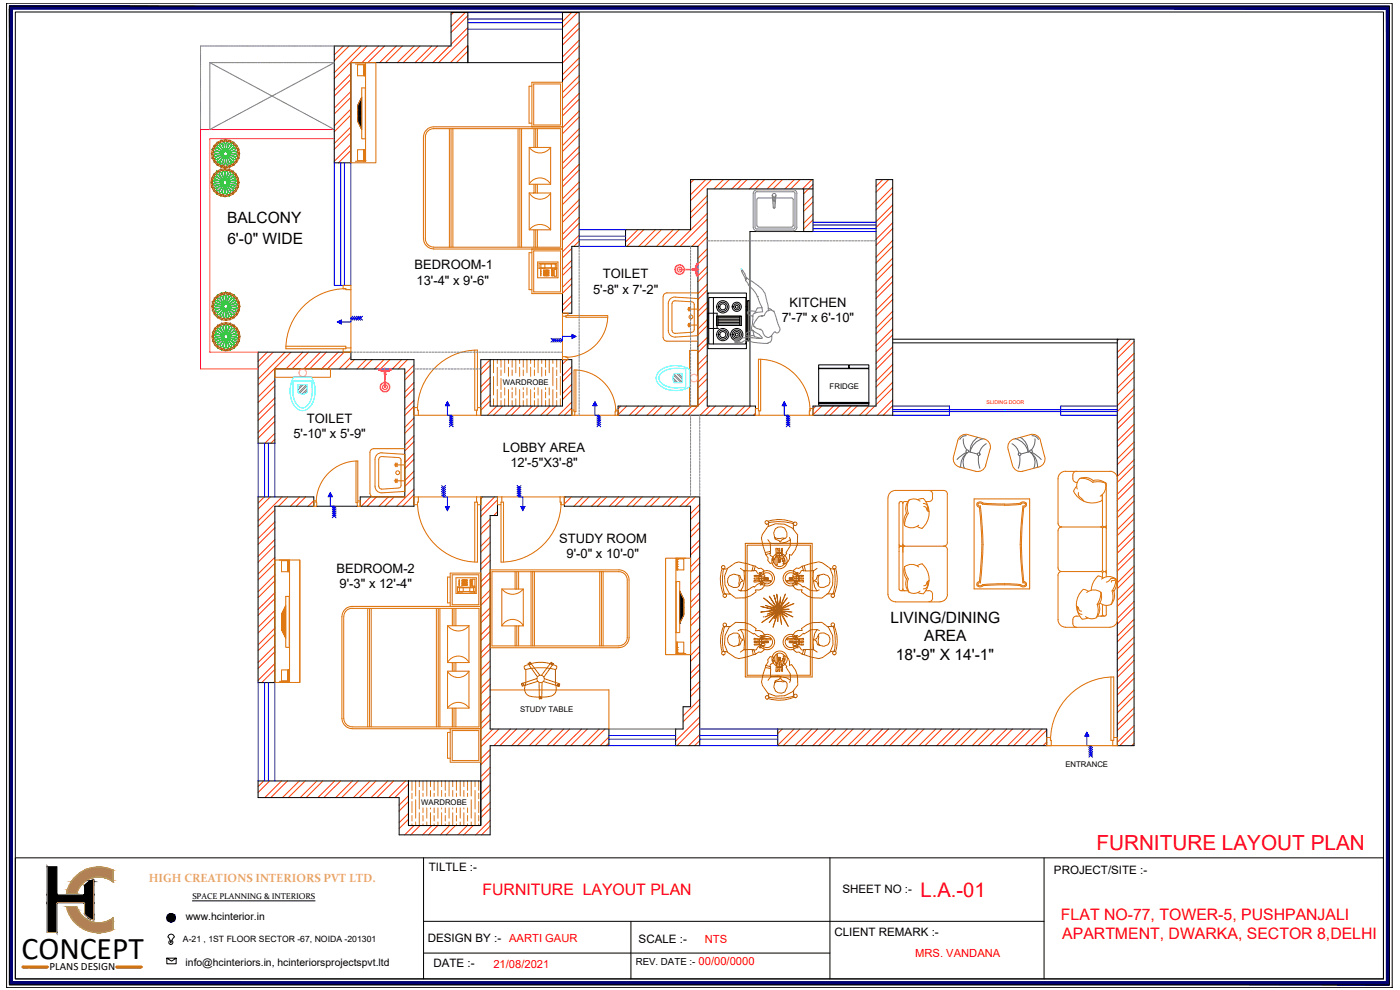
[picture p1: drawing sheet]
<svg xmlns="http://www.w3.org/2000/svg" width="420mm" height="297mm" viewBox="0 0 420 297" stroke-linecap="round" stroke-linejoin="round" font-family="sans-serif">
<defs><g id="words">
<text font-size="9.5" x="6.5" y="287.8">CONCEPT</text>
<text font-size="6.2" fill="#f00" x="329" y="255">FURNITURE LAYOUT PLAN</text>
<text font-size="6" fill="#f00" x="276.3" y="269.1">L.A.-01</text>
<g font-size="4.7">
<text x="68.2" y="67">BALCONY</text>
<text x="68.2" y="73.1">6'-0&quot; WIDE</text>
<text x="267.2" y="186.8">LIVING/DINING</text>
<text x="268.8" y="197.9">18'-9&quot; X 14'-1&quot;</text>
<text x="277.4" y="192.3">AREA</text>
</g>
<g font-size="4.7" fill="#f00">
<text x="144.8" y="268.5">FURNITURE LAYOUT PLAN</text>
<text x="318.4" y="276">FLAT NO-77, TOWER-5, PUSHPANJALI</text>
<text x="318.8" y="281.7">APARTMENT, DWARKA, SECTOR 8,DELHI</text>
</g>
<g font-size="3.9">
<text x="124.4" y="80.7">BEDROOM-1</text>
<text x="181" y="83.4">TOILET</text>
<text x="125" y="85.4">13'-4&quot; x 9'-6&quot;</text>
<text x="178" y="88.1">5'-8&quot; x 7'-2&quot;</text>
<text x="237" y="92">KITCHEN</text>
<text x="234.6" y="96.7">7'-7&quot; x 6'-10&quot;</text>
<text x="88" y="131.5">5'-10&quot; x 5'-9&quot;</text>
<text x="92.1" y="126.9">TOILET</text>
<text x="150.9" y="135.6">LOBBY AREA</text>
<text x="153.2" y="140.2">12'-5&quot;X3'-8&quot;</text>
<text x="167.8" y="162.8">STUDY ROOM</text>
<text x="170" y="167.4">9'-0&quot; x 10'-0&quot;</text>
<text x="101" y="171.9">BEDROOM-2</text>
<text x="101.9" y="176.6">9'-3&quot; x 12'-4&quot;</text>
</g>
<g font-size="3.5">
<text x="128.7" y="261.4">TILTLE :-</text>
<text x="316.3" y="262.3">PROJECT/SITE :-</text>
<text x="252.8" y="268.1">SHEET NO :-</text>
<text x="250.4" y="280.8">CLIENT REMARK :-</text>
<text x="128.4" y="282.5">DESIGN BY :-</text>
<text x="191.7" y="282.9">SCALE :-</text>
<text x="130.1" y="290.2">DATE :-</text>
</g>
<text font-size="3.5" fill="#dda56e" x="44.6" y="264.6">HIGH CREATIONS INTERIORS PVT LTD.</text>
<g font-size="3.4" fill="#f00">
<text x="152.8" y="282.5">AARTI GAUR</text>
<text x="211.5" y="283">NTS</text>
<text x="274.6" y="287.3">MRS. VANDANA</text>
<text x="148.1" y="290.4">21/08/2021</text>
<text x="209.7" y="289.5">00/00/0000</text>
</g>
<text font-size="3.3" x="14.8" y="291">PLANS DESIGN</text>
<g font-size="3.1">
<text x="55.7" y="276">www.hcinterior.in</text>
<text x="55.7" y="289.8">info@hcinteriors.in, hcinteriorsprojectspvt.ltd</text>
</g>
<text font-size="2.9" x="190.8" y="289.6">REV. DATE :-</text>
<text font-size="2.6" x="54.9" y="282.7">A-21 , 1ST FLOOR SECTOR -67, NOIDA -201301</text>
<text font-size="2.5" x="57.7" y="269.7">SPACE PLANNING &amp; INTERIORS</text>
<g font-size="2.3">
<text x="150.9" y="115.4">WARDROBE</text>
<text x="249" y="116.8">FRIDGE</text>
<text x="156.1" y="213.7">STUDY TABLE</text>
<text x="319.7" y="230.2">ENTRANCE</text>
<text x="126.4" y="241.5">WARDROBE</text>
</g>
<text font-size="1.6" fill="#f00" x="296.1" y="121.3">SLIDING DOOR</text>
</g></defs>
<!-- layer: WALL H. -->
<g fill="none" stroke="#ff3f00" stroke-width=".3">
<path d="M103 13.8l-2.7 2.7M104.8 13.8l-4.5 4.4M108.3 13.8l-8 8M110.1 13.8l-9.8 9.8M113.7 13.8l-5.1 5M115.4 13.8l-5 5M118.9 13.8l-5 5M120.7 13.8l-5 5M124.3 13.8l-5.1 5M126.1 13.8l-5.1 5M129.6 13.8l-5 5M131.3 13.8l-4.9 5"/>
<path d="M134.9 13.8l-5 5M136.1 3.8l-.7 .6M139.6 3.8l-4.2 4.2M140.4 8.3l-5 5M140.4 13.6l-5.2 5.2M140.4 4.7l-5 5M140.4 10.1l-8.8 8.7M140.4 15.4l-3.4 3.4M171.5 3.8l-2.7 2.7M173.3 3.8l-4.5 4.5M173.8 6.8l-5 5M173.8 12.1l-5 5"/>
<path d="M173.8 17.4l-5 5M173.8 8.6l-5 4.9M173.8 13.8l-5 5.1M173.8 19.2l-5 5M105.3 22.1l-5 5M105.3 27.4l-5 5M105.3 32.7l-5 5.1M105.3 38.1l-5 5M105.3 23.9l-5 5M105.3 29.2l-5 5M105.3 34.5l-5 5M105.3 39.8l-5 5"/>
<path d="M173.8 22.7l-5 5M173.8 28l-5 5.1M173.8 33.4l-5 5M173.8 38.7l-5 5M173.8 24.5l-5 5M173.8 29.8l-5 5M173.8 35.1l-5 5M105.3 43.4l-5 5M105.3 48.7l-.2 .2M105.3 45.1l-3.7 3.8M173.8 44l-5 5M173.8 49.3l-5 5"/>
<path d="M173.8 54.6l-5 5M173.8 59.9l-5 5M173.8 40.4l-5 5.1M173.8 45.8l-5 5M173.8 51.1l-5 5M173.8 56.4l-5 5M208.2 53.9l-1 1M211.8 53.9l-4.6 4.5M212.2 58.7l-5 5M213.6 53.9l-6.4 6.3M217.1 53.9l-2.8 2.8M218.8 53.9l-2.7 2.8"/>
<path d="M222.4 53.9l-2.8 2.8M224.2 53.9l-2.8 2.8M227.7 53.9l-2.8 2.8M229.5 53.9l-2.8 2.8M233 53.9l-2.8 2.8M234.8 53.9l-2.8 2.8M238.4 53.9l-2.8 2.8M240.1 53.9l-2.8 2.8M243.7 53.9l-2.8 2.8M244 55.3l-2.8 2.8M244 58.9l-2.8 2.7M264.9 53.9l-2 2"/>
<path d="M266.7 53.9l-3.8 3.8M267.9 56.2l-5 5M267.9 58l-5 5M171.6 78.1l-2.8 2.8M171.6 74.5l-2.8 2.8M171.6 79.9l-2.8 2.8M173.8 65.2l-5 5.1M173.8 70.6l-5 5M173.8 61.7l-5 5M173.8 67l-5 5.1M173.8 72.3l-1.6 1.6M187.9 68.9l-.2 .1"/>
<path d="M191.4 68.9l-3.7 3.7M193.2 68.9l-5 5M196.7 68.9l-5 5M198.5 68.9l-5 5M202 68.9l-5 5M203.8 68.9l-5 5M212.2 64.1l-9.9 9.8M212.2 69.3l-4.5 4.6M212.2 74.7l-2.7 2.8M212.2 80l-2.7 2.8M212.2 60.5l-5 5M212.2 65.8l-8.1 8.1"/>
<path d="M212.2 71.1l-2.7 2.8M212.2 76.5l-2.7 2.7M244 64.2l-2.8 2.8M244 66l-2.8 2.7M244 60.7l-2.8 2.7M267.9 61.5l-5 5M267.9 66.8l-5 5M267.9 72.1l-5 5M267.9 77.5l-5 5M267.9 63.3l-5 5M267.9 68.6l-5 5M267.9 73.9l-5 5"/>
<path d="M267.9 79.2l-5 5M171.6 83.4l-2.8 2.8M171.6 88.7l-2.8 2.8M171.6 85.2l-2.8 2.8M171.6 90.5l-2.8 2.8M212.2 85.3l-2.7 2.8M212.2 90.6l-2.7 2.8M212.2 95.9l-2.7 2.8M212.2 81.7l-2.7 2.8M212.2 87.1l-2.7 2.8M212.2 92.4l-2.7 2.8M212.2 97.7l-2.7 2.8"/>
<path d="M267.9 82.8l-5 5M267.9 88.1l-5 5M267.9 93.4l-5 5M267.9 98.7l-5 5M267.9 84.5l-5 5M267.9 89.9l-5 5M267.9 95.2l-5 5M80.2 105.7l-2.7 2.7M82 105.7l-4.5 4.5M82.5 114l-5 5.1M82.5 119.4l-5 5M82.5 115.8l-5 5"/>
<path d="M85.5 105.7l-8 8M87.3 105.7l-9.8 9.8M90.9 105.7l-5.1 5M92.6 105.7l-5 5M96.2 105.7l-5 5M97.9 105.7l-5 5M101.5 105.7l-5 5M103.3 105.7l-5.1 5M105.3 107.1l-3.5 3.6M106.4 107.9l-2.8 2.8M109.9 107.9l-2.8 2.8M111.7 107.9l-2.8 2.8"/>
<path d="M115.2 107.9l-2.8 2.8M117 107.9l-2.8 2.8M120.5 107.9l-2.7 2.8M122.3 107.9l-2.8 2.8M124.2 109.5l-2.7 2.8M124.2 114.8l-2.7 2.8M124.2 111.3l-2.7 2.7M124.2 116.6l-2.7 2.8M147.1 107.9l-2.8 2.8M147.1 113.2l-2.8 2.8M147.1 109.7l-2.8 2.8M147.1 115l-2.8 2.8"/>
<path d="M147.1 118.6l-2.8 2.7M170.2 107.9l-1.4 1.4M171.6 115.3l-2.8 2.8M171.6 111.8l-2.8 2.8M171.6 117.1l-2.8 2.8M171.6 110l-2.8 2.8M212.2 101.3l-2.7 2.7M212.2 106.6l-2.7 2.7M212.2 111.9l-2.7 2.8M212.2 117.2l-2.7 2.8M212.2 103l-2.7 2.8M212.2 108.3l-2.7 2.8"/>
<path d="M212.2 113.7l-2.7 2.7M212.2 119l-2.7 2.8M267.9 104.1l-5 5M267.9 109.3l-5 5.1M267.9 114.7l-5 5M267.9 120l-4.6 4.6M267.9 100.5l-5 5M267.9 105.8l-5 5M267.9 111.1l-5 5M267.9 116.5l-5 5M335.8 101.8l-.5 .4M339.3 101.8l-4 3.9"/>
<path d="M340.3 106l-5 5.1M340.3 111.4l-5 5M340.3 116.7l-5 5M340.3 102.5l-5 5M340.3 107.8l-5 5.1M340.3 113.2l-5 5M340.3 118.4l-5 5.1M82.5 124.7l-5 5M82.5 130l-3 3M82.5 121.2l-5 5M82.5 126.4l-5 5.1M82.5 131.8l-1.2 1.2"/>
<path d="M124.2 120.1l-2.7 2.8M124.2 125.4l-2.7 2.8M124.2 130.8l-2.7 2.8M124.2 136.1l-2.7 2.8M124.2 121.9l-2.7 2.8M124.2 127.2l-2.7 2.8M124.2 132.5l-2.7 2.8M124.2 137.8l-2.7 2.8M147.1 120.3l-2.8 2.8M149.1 121.8l-2.8 2.8M150.9 121.8l-2.8 2.8M154.5 121.8l-2.8 2.8"/>
<path d="M156.2 121.8l-2.8 2.8M159.8 121.8l-2.8 2.8M161.5 121.8l-2.8 2.8M165.1 121.8l-2.8 2.8M166.9 121.8l-2.8 2.8M171.6 120.7l-4 3.9M171.6 122.4l-2.2 2.2M186.3 121.8l-.8 .9M188.1 121.8l-2.6 2.6M191.7 121.8l-2.8 2.8M193.4 121.8l-2.7 2.8M197 121.8l-2.8 2.8"/>
<path d="M198.7 121.8l-2.7 2.8M202.3 121.8l-2.8 2.8M204.1 121.8l-2.8 2.8M207.6 121.8l-2.8 2.8M209.4 121.8l-2.8 2.8M212.9 121.8l-2.8 2.8M214.7 121.8l-2.8 2.8M218.3 121.8l-2.8 2.8M220 121.8l-2.8 2.8M223.5 121.8l-2.7 2.8M225.3 121.8l-2.8 2.8M226.7 124l-.6 .6"/>
<path d="M244.8 121.8l-.8 .9M246.6 121.8l-2.6 2.6M250.1 121.8l-2.7 2.8M251.9 121.8l-2.8 2.8M255.5 121.8l-2.8 2.8M257.2 121.8l-2.7 2.8M260.8 121.8l-2.8 2.8M262.5 121.8l-2.7 2.8M267.9 121.8l-2.8 2.8M340.3 122l-5 5M340.3 127.3l-5 5M340.3 132.6l-5 5.1"/>
<path d="M340.3 138l-5 5M340.3 123.8l-5 5M340.3 129.1l-5 5M340.3 134.4l-5 5M340.3 139.7l-5 5M79.3 149.1l-1.8 1.9M81.1 149.1l-3.6 3.6M82.5 156.6l-5 5M82.5 153l-5 5M82.5 158.4l-5 5M84.7 149.1l-7.2 7.2M86.4 149.1l-2.8 2.8"/>
<path d="M89.9 149.1l-2.7 2.8M91.7 149.1l-2.8 2.8M94.2 150.2l-1.7 1.7M111.2 149.1l-2.8 2.8M113 149.1l-2.8 2.8M116.5 149.1l-2.8 2.8M118.3 149.1l-2.8 2.8M124.2 141.4l-2.7 2.8M124.2 146.7l-5.1 5.2M124.2 143.2l-2.7 2.8M124.2 148.5l-3.4 3.4M144.9 149.1l-.6 .6"/>
<path d="M147.1 155.8l-2.8 2.7M147.1 157.6l-2.8 2.7M148.4 149.1l-4.1 4.1M149.3 153.5l-1.1 1.2M149.3 150l-5 5M169.7 149.1l-.3 .3M171.5 149.1l-2.1 2.1M175 149.1l-2.8 2.8M176.8 149.1l-2.8 2.8M180.3 149.1l-2.8 2.8M182.1 149.1l-2.8 2.8M185.7 149.1l-2.8 2.8"/>
<path d="M187.4 149.1l-2.8 2.8M191 149.1l-2.8 2.8M192.7 149.1l-2.8 2.8M196.3 149.1l-2.8 2.8M198.1 149.1l-2.8 2.8M201.6 149.1l-2.8 2.8M203.4 149.1l-2.8 2.8M206.9 149.1l-2.8 2.8M208.7 149.1l-2.8 2.8M210 151.3l-2.8 2.8M210 156.6l-2.8 2.8M210 153.1l-2.8 2.8"/>
<path d="M210 158.4l-2.8 2.8M340.3 143.3l-5 5M340.3 148.6l-5 5M340.3 153.9l-5 5M340.3 159.2l-5 5.1M340.3 145l-5 5.1M340.3 150.4l-5 5M340.3 155.7l-5 5M82.5 161.9l-5 5M82.5 167.2l-5 5M82.5 172.5l-5 5M82.5 177.8l-5 5"/>
<path d="M82.5 163.7l-5 5M82.5 169l-5 5M82.5 174.3l-5 5M82.5 179.6l-5 5M147.1 161.1l-2.8 2.8M147.1 166.4l-2.8 2.8M147.1 171.7l-2.8 2.8M147.1 177l-2.8 2.8M147.1 162.9l-2.8 2.8M147.1 168.2l-2.8 2.7M147.1 173.5l-2.8 2.8M147.1 178.8l-2.8 2.8"/>
<path d="M210 162l-2.8 2.7M210 167.3l-2.8 2.8M210 172.6l-2.8 2.8M210 177.9l-2.8 2.8M210 163.7l-2.8 2.8M210 169l-2.8 2.8M210 174.4l-2.8 2.7M210 179.7l-2.8 2.8M340.3 164.5l-5 5M340.3 169.8l-5 5.1M340.3 175.2l-5 5M340.3 161l-5 5"/>
<path d="M340.3 166.3l-5 5M340.3 171.6l-5 5.1M340.3 177l-5 4.9M82.5 183.2l-5 5M82.5 188.5l-5 5M82.5 193.8l-5 5M82.5 199.1l-5 5M82.5 184.9l-5 5M82.5 190.2l-5 5M82.5 195.6l-5 5M147.1 182.4l-2.8 2.7M147.1 187.7l-2.8 2.8"/>
<path d="M147.1 193l-2.8 2.8M147.1 198.3l-2.8 2.8M147.1 184.1l-2.8 2.8M147.1 189.4l-2.8 2.8M147.1 194.8l-2.8 2.7M210 183.2l-2.8 2.8M210 188.6l-2.8 2.7M210 193.8l-2.8 2.8M210 199.2l-2.8 2.7M210 185l-2.8 2.8M210 190.3l-2.8 2.8M210 195.6l-2.8 2.8"/>
<path d="M340.3 180.5l-5 5M340.3 185.8l-5 5M340.3 191.1l-5 5M340.3 196.4l-5 5.1M340.3 182.2l-5 5.1M340.3 187.6l-5 5M340.3 192.9l-5 5M340.3 198.2l-5 5M82.5 204.4l-.4 .4M82.5 200.9l-3.9 3.9M147.1 203.6l-2.8 2.8M147.1 208.9l-2.8 2.8"/>
<path d="M147.1 214.2l-2.8 2.8M147.1 200.1l-2.8 2.8M147.1 205.4l-2.8 2.8M147.1 210.7l-2.8 2.8M147.1 216l-2.8 2.8M147.9 218.7l-3.6 3.6M149.7 218.7l-5.4 5.4M153.2 218.7l-5 5M155 218.7l-5 5M158.6 218.7l-5.1 5M160.3 218.7l-5 5M163.9 218.7l-5 5"/>
<path d="M165.6 218.7l-5 5M169.2 218.7l-5 5M171 218.7l-5.1 5M174.5 218.7l-5 5M176.3 218.7l-5 5M179.8 218.7l-5 5M181.6 218.7l-5 5M202.8 218.7v.1M210 204.5l-2.8 2.8M210 209.8l-5 5M210 215.1l-7.2 7.2M210 201l-2.8 2.7"/>
<path d="M210 206.2l-2.8 2.8M210 211.6l-5 5M210 216.9l-6.8 6.8M234.8 218.7l-1.4 1.4M238.3 218.7l-4.9 4.9M240.1 218.7l-5 5M243.6 218.7l-5 5M245.4 218.7l-5 5M248.9 218.7l-5 5M250.7 218.7l-5 5M254.2 218.7l-5 5M256 218.7l-5 5"/>
<path d="M259.6 218.7l-5.1 5M261.4 218.7l-5.1 5M264.9 218.7l-5 5M266.6 218.7l-5 5M270.2 218.7l-5 5M272 218.7l-5 5M275.5 218.7l-5 5M277.3 218.7l-5 5M280.8 218.7l-5 5M282.6 218.7l-5 5M286.2 218.7l-5.1 5M287.9 218.7l-5 5"/>
<path d="M291.5 218.7l-5 5M293.2 218.7l-5 5M296.8 218.7l-5 5M298.6 218.7l-5.1 5M302.1 218.7l-5 5M303.9 218.7l-5 5M307.4 218.7l-5 5M309.2 218.7l-5 5M312.7 218.7l-5 5M314.1 219.1l-4.6 4.6M340.3 201.8l-5 5M340.3 207.1l-5 5"/>
<path d="M340.3 212.4l-5 5M340.3 217.7l-5 5M340.3 203.5l-5 5M340.3 208.8l-5 5.1M340.3 214.2l-5 5M340.3 219.5l-4.2 4.2M79.1 234.3l-1.6 1.7M80.9 234.3l-3.4 3.5M84.5 234.3l-5 5M86.3 234.3l-5 5M89.8 234.3l-5 5M91.6 234.3l-5 5"/>
<path d="M95.1 234.3l-5 5M96.9 234.3l-5 5M100.4 234.3l-5 5M102.2 234.3l-5 5M105.7 234.3l-5 5M107.5 234.3l-5 5M111.1 234.3l-5 5M112.8 234.3l-5 5M116.4 234.3l-5 5M118.1 234.3l-5 5M121.7 234.3l-5 5M122.6 238.8l-2.8 2.8"/>
<path d="M122.6 235.2l-4.1 4.1M147.1 224.9l-2.8 2.8M147.1 230.2l-2.8 2.8M147.1 235.5l-2.8 2.8M147.1 226.7l-2.8 2.7M147.1 232l-2.8 2.7M147.1 237.3l-2.8 2.8M182.7 221.1l-2.6 2.6M182.7 222.9l-.8 .8M210 220.4l-3.3 3.3M210 222.2l-1.5 1.5M314.1 222.6l-1.1 1.1"/>
<path d="M340.3 223l-.7 .7M122.6 244.1l-2.8 2.7M122.6 240.5l-2.8 2.8M122.6 245.8l-2.8 2.8M124.3 247.7l-2.8 2.8M126.1 247.7l-2.8 2.8M129.6 247.7l-2.8 2.8M131.4 247.7l-2.8 2.8M134.9 247.7l-2.7 2.8M136.7 247.7l-2.8 2.8M140.2 247.7l-2.8 2.8M142 247.7l-2.8 2.8"/>
<path d="M147.1 240.8l-2.8 2.8M147.1 246.2l-4.3 4.3M147.1 242.6l-2.8 2.8M147.1 247.9l-2.5 2.6"/>
</g>
<!-- layer: walls -->
<g fill="none" stroke="#000" stroke-width=".3">
<path d="M100.3 13.8h35.1v-10h5v15h-35.1v30.1h-5zM241.2 56.7v12.8M244 56.7h-31.8v65.1h14.5v2.8h-41.2M262.9 53.9h5v70.7h-23.9v-2.8h18.9zM168.8 94v-90.2h5v70.1h-2.2v20.1M144.3 107.9h2.8v13.9h21.7v-13.9h2.8v16.7h-27.3zM245.7 110.6h15.1v10.3h-15.1zM245.7 109.5h9v1h-9zM254.9 109.5h5.9v1h-5.9zM267.9 101.8h72.4v121.9h-5v-121.9M267.9 102.9h67.4M185.5 121.8h24v-47.9h-21.8v-5h19.5v-15h36.8v15.6h-18.9v52.3"/>
<path d="M245.7 120.7v.2h15.1v.7h-15.1v-.7h15.1v-.2zM94.2 149.1h-16.7v55.7h5v-52.9h11.7M108.1 149.1h13.4v-38.4h-39v22.3h-5v-27.3h27.8v2.2h18.9v44h-16.1M144.3 149.1h5v5.6h-2.2v64h35.6v5h-35.6v26.8h-27.3v-11.2h-42.3v-5h45.1v13.4h21.7zM169.4 149.1h40.6v74.6h-7.2v-5h2.2v-6.7h2.2v-60.1h-37.8M233.4 218.7h80.7v5h-80.7zM122.6 234.3h21.7v13.4h-21.7zM51.9 274.5l-.1 .4-.5-.2 .3 .4-.3 .2-.3-.2 .1-.2 .5 .2-.1 .5h-.8l-.1-.3 .2-.1-.1 .6 1.1-.5 .4-.9-.1 .9-.6-.9-.9 .2-.2 .5 .3-.3v-.2l.1 .6 .5-.5-.1-.2h.7l.4 1-.5 .3-.5-.5-.3 .7-.6-.2 .2-.4 .7 1 .3-.3v-.5l.8-.6-.9-.8-.7 .1-.1 .4-.5 .2 .2 .2-.3 .3 .3 .7 .3-.2-.1 .5 1-.5 .7 .3-.5-.7 .4-.2-.1-.1M57.7 270.3h36.9M50.1 287.5l1.4 .9 1.4-.9v1.7h-2.8v-1.7h2.8M50.7 280.5a.82 .82 0 0 1 1.3 0 .82 .82 0 0 1-.2 1.3l-.6 1.1-.1-.8-.7-1zM51.7 282.3a.63 .63 0 0 1 .1 .9 .63 .63 0 0 1-.9 0 .63 .63 0 0 1 0-.9"/>
<circle cx="51.4" cy="275.4" r="1.25"/>
</g>
<!-- layer: furniture -->
<g fill="none" stroke="#dd6e00" stroke-width=".3">
<path d="M105.3 18.8h7.5v30.1h-7.5zM106.7 19.2h3M107.3 19.4h1.9v3.3h-1.9zM109.2 19.4h.3v3.3h-.3zM109.2 19.7l.3 .4M109.2 19.6l.3 .3M109.2 19.6h.1M109.2 19.4l.3 .3M109.4 19.4h.1M109.4 19.8l-.2 .1 .3 .3M109.5 19.4v.1M109.5 19.5l-.2 .2"/>
<path d="M109.5 19.8v.1M109.5 20l-.1 .2M109.7 18.8v29.7M108.6 26.4h1.1v15.3h-1.1zM108.6 29.1l-1.3 2.5v4.8l1.3 2.5M109.2 22.6h.2M109.2 22.4l.3 .3M109.2 21.9l.3 .3-.1 .2M109.2 21.7l.3 .4M109.2 21.5l.3 .3M109.2 21.4l.3 .3M109.2 21.2l.3 .3"/>
<path d="M109.2 21l.3 .3M109.2 20.4l.3 .4M109.2 20.3l.3 .3M109.2 20.1l.3 .3M109.2 20.3h.1M109.2 21h.1M109.2 21.8h.1M109.2 22.5h.1M109.3 22.2l-.1 .1 .3 .3M109.3 20.7l-.1 .1 .3 .3M109.3 20l-.1 .2M109.3 21.5l-.1 .1"/>
<path d="M109.4 21.9l-.2 .2 .3 .3M109.4 20.5l-.2 .2 .3 .3M109.4 21.2l-.2 .2M109.5 20.2l-.2 .2M109.5 20.9l-.2 .3M109.5 21.7l-.2 .2M109.5 22.4l-.2 .2M109.5 20.5v.1M109.5 20.7l-.1 .2M109.5 21.3h.1M109.5 21.5l-.1 .1M109.5 22v.1"/>
<path d="M109.5 22.7h.1M130.1 38.6h38.2v35.6h-38.2M130.1 38.1h38.7M130.1 38.1a3 3 0 0 0-3 3v30.6a3.1 3.1 0 0 0 3 3M130.1 38.6a2.48 2.48 0 0 0-2.4 2.5v30.6a2.48 2.48 0 0 0 2.4 2.4M134.9 38.6v35.6M135.4 38.6v35.6M135.9 38.6v35.6M155.5 38.6v35.6M156 38.6v35.6M156.5 38.6v35.6M159.6 38.1v-13.4h9.2v63.4h-9.2v-13.4"/>
<path d="M159.6 25.9h-.8v11.1h.8M160.2 25.2h8v12.3h-8zM160.3 38.6v5.6M160.8 38.6v5.6M161.3 38.6v5.6M106.7 48.4h3M107.3 44.9h1.9v3.3h-1.9zM109.2 44.9h.3v3.3h-.3zM109.2 48.1h.2M109.2 48l.3 .2M109.2 47.8l.3 .3M109.2 47.6l.3 .3"/>
<path d="M109.2 47.4l.3 .3M109.2 47.2l.3 .3M109.2 46.7l.3 .3-.1 .1M109.2 46.5l.3 .3M109.2 46.3l.3 .4M109.2 46.1l.3 .3M109.2 46l.3 .3M109.2 45.8l.3 .3M109.2 45.4l.3 .3M109.2 45.3l.3 .3-.1 .1M109.2 45l.3 .4M109.2 45.1h.1"/>
<path d="M109.2 45.8h.1M109.2 46.5h.1M109.2 47.2h.1M109.2 48h.1M109.2 44.9l.3 .3M109.3 47l.2 .4M109.3 45.5l-.1 .1 .3 .3M109.3 46.2l-.1 .2M109.3 47.7l-.1 .1M109.4 44.9v.1M109.4 46.7l-.2 .2 .3 .3M109.4 45.3l-.2 .2"/>
<path d="M109.4 46l-.2 .2M109.4 47.4l-.2 .2M109.5 44.9v.1M109.5 45l-.2 .2M109.5 45.7l-.2 .2M109.5 46.4l-.2 .3M109.5 47.2l-.2 .2M109.5 47.9l-.2 .2M109.5 48.2h.1M109.5 45.3v.1M109.5 46.2l-.1 .2M109.5 46.8h.1"/>
<path d="M109.5 47.5h.1M109.5 47.7l-.1 .1M158.8 57.9h6.5v11.1h-6.5zM158.8 44.2h6.5v11.1h-6.5zM158.8 44.2a3.9 3.9 0 0 0 6.5 0M158.8 57.9a3.7 3.7 0 0 0 6.5 0M158.9 55a3.7 3.7 0 0 1 6.4 .3M160.3 55.3v2.6M160.3 57.7l-.3 .2M160.8 55.3v2.6M161.3 55.3v2.6M130.1 74.7h38.7"/>
<path d="M158.8 69a4 4 0 0 1 6.5 0M159.6 75.8h-.8v11.1h.8M160.2 75.3h8v12.3h-8zM160.3 69v5.2M160.8 69v5.2M161.3 69v5.2M161.4 78.6h6.1v4.8h-6.1zM161.8 79v1.6M162.3 79.2l-.5-.2h5.3l-.4 .2M162.3 79.2h4.4M162.3 79.2v1.1M163.5 79.2v1.1"/>
<path d="M165.5 79.2v1.1M166.7 79.2v1.1M167.1 79v1.6M161.8 80.6h5.3M162.2 82.2l.1 .6zM162.2 81.5l.1 .6zM162.2 80.9l.1 .5zM162.3 80.3h4.4M162.3 80.3l-.5 .3M163.1 82.4h.4v.4h-.4zM163.1 81.7h.4v.4h-.4zM163.1 81h.4v.4h-.4z"/>
<path d="M163.6 82.4h.3v.4h-.3zM163.6 81.7h.3v.4h-.3zM163.6 81h.3v.4h-.3zM164 82.4h.3v.4h-.3zM164 81.7h.3v.4h-.3zM164 81h.3v.4h-.3zM164.5 82.4h.3v.4h-.3zM164.5 81.7h.3v.4h-.3zM164.5 81h.3v.4h-.3zM165.6 82.5l.1 .3zM165.6 81.4l.1 .4zM165.6 80.9l.1 .4z"/>
<path d="M165.6 82l.1 .3zM165.9 82.5l.1 .3zM165.9 81.4l.1 .4zM165.9 80.9l.1 .4zM165.9 82l.1 .3zM166.4 80.9h.6v2h-.6zM166.7 80.3l.4 .3M199 89v12.3M200.1 87.9h9.4M200.2 87.9l-.7 .2-.5 .9M201.2 89.6l1-.5 7.3 .5v11.1l-6.8 .4a1.97 1.97 0 0 1-2.1-1.9v-8.1l.1-.8zM206.3 92.8h3.2"/>
<path d="M206.3 97.5h3.2M206.6 92.2v1.1M206.6 97v1.1M206.9 92.2v1.1M206.9 97v1.1M207.2 92.2v1.1M207.2 97v1.1M207.5 90.6l-4.9-.3-.8 .4-.1 8.5 .3 .6 .4 .2 5.1-.3M207.6 90.6l.5 .2 .3 .6v7.5l-.3 .5-.5 .3M82.5 110.7h16.7v2.5h-16.7zM88.2 113.2h5.3M199 101.2l.5 .9 .7 .3"/>
<path d="M200.1 102.4h9.4M207 105.1h2.5v16.7h-2.5zM207 110.8v5.3M112.1 134.6h9.4M112.1 134.6l-.6 .2-.5 .9v12.3M113.2 136.4l1-.5 7.3 .4v11.1l-6.9 .5a1.97 1.97 0 0 1-2-2v-8.1l.1-.8zM114 137.2l.5-.2 5.1 .3 .6 .2 .2 .6v7.5a.83 .83 0 0 1-.8 .8l-5 .3-.8-.4-.1-.4v-8.1zM118.3 139.5h3.2M118.6 138.9v1.1M118.9 138.9v1.1M119.2 138.9v1.1M295.3 131.7l-4.8-1.3a2.52 2.52 0 0 0-3.1 1.8l-1.2 4.8"/>
<path d="M295.4 131.7a2.52 2.52 0 0 1 1.8 3.1M297.1 134.8l-1.2 4.8a2.52 2.52 0 0 1-3.1 1.8l-4.9-1.3a2.52 2.52 0 0 1-1.7-3.1M302.5 134.8l1.4 4.8a2.52 2.52 0 0 0 3 1.8M304.3 131.7a2.52 2.52 0 0 0-1.8 3.1M309.1 130.4l-4.8 1.3M309.2 130.4a2.52 2.52 0 0 1 3.1 1.8l1.2 4.8M313.5 137a2.52 2.52 0 0 1-1.7 3.1l-4.9 1.3M111 148l.2 .6 .9 .5M112.1 149.1h9.4M118.3 144.3h3.2M118.6 143.7v1.1M118.9 143.7v1.1"/>
<path d="M119.2 143.7v1.1M269.8 151v25.8M270.3 150.5h.2M270.3 150.5l-.4 .4M270.5 150.5l.5 .4v12.5l-.5 .5 .5 .4v12.5l-.5 .4M271.5 150.5h1.1M271.5 150.5l-.5 .5M272.1 154l-.7 1.4-.1 1.1 .2 1.1M272.8 150l-.5 2.3 .3 1.7-.8 1.7-.3 1.9M275.3 157.9l1.5 .6M275.7 157.6a3.4 3.4 0 0 1-4.2 0M276.1 150.4a2.59 2.59 0 0 0-3.1-.4 2.59 2.59 0 0 0-1.2 3l.4 1.2"/>
<path d="M277.1 151l.8 .3 .3 .3 .2 1.2 .4 .7a1.35 1.35 0 0 1-.9-1.3l-.7-.2M277.1 149.6a6.2 6.2 0 0 1-.4 8.9M277.2 149.6l-1.7 .3M277.8 150.5h1M278.8 147.2l.6 .2 .5 .9M279.9 148.3v1.1M279.9 149.4l-.5 .9-.6 .2M284.3 148.3v14.5M284.3 148.3l-.4-.9-.7-.2h-14.5a2.22 2.22 0 0 0-2.2 2.2v29a2.3 2.3 0 0 0 2.2 2.2M292.3 149.7h16.7v27h-16.7zM293.9 152.2a83.7 83.7 0 0 1 0 22.3 .87 .87 0 0 0-.7 1.2 .87 .87 0 0 0 1.4 .3l.4-.3 6.4-.2M301.4 151.6l-2.4-.1a13.4 13.4 0 0 1-5-.6 .46 .46 0 0 0-.5 .6 .46 .46 0 0 0 .7 .3 84.1 84.1 0 0 1 0 23.1 .46 .46 0 0 0-.7 .3 .46 .46 0 0 0 .5 .6h.2a11.6 11.6 0 0 1 5.6-.7h1.6"/>
<path d="M301.4 151.2h-2.4a11.7 11.7 0 0 1-4.9-.6 .81 .81 0 0 0-1 .7 .81 .81 0 0 0 .8 .9M306.2 151a.95 .95 0 0 1 1.3-.4 .95 .95 0 0 1 .3 1.4l-.5 .2M306.2 151l-4.8 .3M306.4 151.3a.71 .71 0 0 1 .7-.4 .71 .71 0 0 1 .6 .7l-.3 .2h-.4a82.4 82.4 0 0 0 0 23.1 .46 .46 0 0 1 .7 .2 .46 .46 0 0 1-.4 .7h-.3a9.6 9.6 0 0 0-4.9-.7h-.7M306.4 151.3l-5 .3M307.2 152.2a86.5 86.5 0 0 0 0 22.3M317.5 159.3v11.1l.5 .9 .6 .2h11.7l.6-.6M317.5 157l.5 .9 .7 .2M318.6 158.1h11.7M318.7 158.1l-.7 .2-.5 .9M319.7 141.4h13.4a2.22 2.22 0 0 1 2.3 2.2v42.4M319.8 141.4a2.22 2.22 0 0 0-2.3 2.2v13.4"/>
<path d="M322 142.5v1.5l.4 .5 .7 .2M323.1 144.8h.2M323.1 141.4l-.7 .2-.4 .9M323.1 145.9l-.3 .4a1.48 1.48 0 0 0 .2 2.3 6.2 6.2 0 0 0 7.7 1.6v-1.7M323.7 147.8v.9l1.6 1.6M324.1 143.5l2.3 .3 1.5 .9 1.9-.2 1.9 .4M324.1 143.6l-.9 1.4 .1 1.7M324.1 143.6l1.9-.3 1.2 .3 1.1 .8M328.1 144.2l1.6-.2 1.1 .3 .9 .6M330.3 158.1l.6 .6M330.9 158.6v12.4l.5 .5M330.9 148.3v9.4"/>
<path d="M330.9 157.7l.5 .4M330.9 157.5l-.6 .6M331.3 158.1h.2M331.4 158.1l-.5 .5M331.5 144.8h.1M331.6 144.7l.4 .5v27.9M331.6 158.1l.4 .5M331.7 144.9a3.4 3.4 0 0 1-1.5 4M332 157.7l-.4 .4M82.5 168h7.5v36.8h-7.5zM83.8 168h3.1v36.4h-3.1M84.5 168.2h1.9v3.3h-1.9z"/>
<path d="M85.8 178.9h1.1v15.3h-1.1zM86.4 168.2h.3v3.3h-.3zM86.4 169.8h.1M86.4 170.6h.1M86.4 171.3h.1M86.4 171.5h.2M86.4 171.2l.2 .3M86.4 171.1l.3 .3M86.4 170.7l.2 .4M86.4 170.5l.3 .3M86.4 170.3l.3 .3M86.4 170l.3 .3"/>
<path d="M86.4 169.8l.3 .3M86.4 169.2l.3 .4M86.4 169.1l.3 .2M86.4 168.9l.3 .3M86.4 168.5l.3 .4M86.4 168.4l.3 .2M86.4 169.1h.1M86.4 168.2l.3 .3M86.5 169.5l-.1 .1 .3 .3M86.5 168.8l-.1 .2M86.5 170.3l-.1 .1M86.5 171l-.1 .1"/>
<path d="M86.6 168.2h.1M86.6 170.7l-.2 .2 .3 .3-.3 .2M86.6 170l-.2 .2 .3 .3-.3 .2M86.6 169.3l-.2 .2 .3 .3M86.6 168.6l-.2 .1 .3 .3M86.6 168.2l-.2 .3M86.7 168.8l-.1 .2M86.7 169l-.3 .2M86.7 169.5l-.1 .2M86.7 169.7l-.3 .3M86.7 170.2l-.1 .2M86.7 171.5h.1"/>
<path d="M90 168v36.8M135.1 173.1h-.8v7.8h.8M135.7 172.5h8v8.9h-8zM136.8 173.4h6.1v4.7h-6.1zM137.3 176.1h5.3l-.5 .3M137.3 176.1v1.6M137.3 176.1l.6 .3M137.7 173.9l.2 .6zM137.7 174.6l.2 1.2zM137.9 177.5l-.6 .2h5.3l-.5-.2M137.9 177.5h4.2M137.9 176.4h4.2"/>
<path d="M137.9 176.4v1.1M138.6 173.9h.4v.4h-.4zM138.6 174.6h.4v.4h-.4zM138.6 175.3h.4v.3h-.4zM139 176.4v1.1M139.1 173.9h.3v.4h-.3zM139.1 174.6h.3v.4h-.3zM139.1 175.3h.3v.3h-.3zM139.5 173.9h.4v.4h-.4zM139.5 174.6h.4v.4h-.4zM139.5 175.3h.4v.3h-.4zM139.9 173.9h.4v.4h-.4z"/>
<path d="M139.9 174.6h.4v.4h-.4zM139.9 175.3h.4v.3h-.4zM141 176.4v1.1M141.1 173.8l.1 .4zM141.1 174.9l.1 .4zM141.1 175.4l.1 .4zM141.1 174.4l.1 .4zM141.4 173.8l.1 .4zM141.4 174.9l.1 .4zM141.4 175.4l.1 .4zM141.4 174.4l.1 .4zM141.8 173.8h.7v2.1h-.7z"/>
<path d="M142.1 176.4v1.1M142.6 176.1v1.6M150.6 176.7h6.4v11.1h-6.4zM150.6 176.7a4 4 0 0 0 6.5 0M154.6 171.5v5.2M155.1 171.5v5.2M155.6 171.5v5.2M159.4 171.5v22.3M159.9 171.5v22.3M160.4 171.5v22.3M180 171.5v22.3M180.5 171.5v22.3"/>
<path d="M181 171.5v22.3M188.2 174a2.48 2.48 0 0 0-2.4-2.5h-38.2v22.3h38.1M188.2 174v17.3M188.8 174a3 3 0 0 0-3.1-3h-38.6v23.4l38.7-.1a3 3 0 0 0 3-3M188.8 174v17.3M199.8 167.5h7.4v28.9h-7.4zM202.8 174.5h1.2v15.3h-1.2zM203 167.7h.3v3.3h-.3zM203 171h.1M203 167.7l.3 .3M203 169l.2 .2M203 169.7l.2 .2"/>
<path d="M203.1 167.7l-.1 .1M203.1 169.5l.2 .1-.3 .3 .3 .2M203.1 168l.2 .2-.3 .3 .3 .2M203.1 167.7h.1M203.1 168.7l.2 .3M203.1 170.2l.2 .2M203.1 170.9l.1 .1M203.2 170.4l-.2 .5M203.2 169l-.2 .4M203.2 168.3l.1 .1M203.2 169.7l.1 .1M203.3 167.7l-.3 .2"/>
<path d="M203.3 167.7h1.9v3.3h-1.9zM203.3 167.9h.1M203.3 168.6h.1M203.3 169.3h.1M203.3 170h.1M203.3 170.7h.1M203.3 170.9l-.1 .1M203.3 170.7l-.2 .3M203.3 170.3l-.3 .3 .3 .3M203.3 170.2l-.3 .3 .2 .1M203.3 170l-.3 .2M203.3 169.8l-.3 .3"/>
<path d="M203.3 169.5l-.3 .3M203.3 169.2l-.3 .3M203.3 168.9l-.3 .3 .3 .2M203.3 168.7l-.3 .3M203.3 168.5l-.3 .3M203.3 168.4l-.3 .3M203.3 168l-.3 .3 .2 .1M203.3 167.8l-.3 .3M204 177.3l1.2 2.4v4.8l-1.2 2.5M205.9 167.5h-3.1v28.6h3.1M269.9 163.4l.4 .5-.4 .4M269.9 176.8l.4 .4"/>
<path d="M270.3 163.9h.2M270.3 177.2h2.1M271 163.3l.5 .6M271 176.7l.5 .5M271.5 170.1a3.4 3.4 0 0 1 4.2 0M271.5 170.1l-.2 1.1 .1 1.1 .7 1.4M271.5 170.1l.3 1.9 .8 1.7-.3 1.7 .5 2.3M271.5 163.9h11.7M271.5 163.8l-.5 .6M272.2 173.5a3.3 3.3 0 0 0 1.2 4.4h1.7l1-.5M275.5 177.8l1.7 .3M276.7 169.2a6.2 6.2 0 0 1 .4 8.9"/>
<path d="M276.8 169.2l-1.5 .6M277.2 175.8a1.03 1.03 0 0 0 1-1.2l.6-.4-.4 .8-.2 1.1-.3 .4-.8 .2M277.8 177.2h1M278.8 177.2l.6 .2 .5 .9M279.9 178.4v1.1M279.9 179.4l-.5 .9-.6 .3M283.2 163.8l.7 .2 .4 1M284.3 165v13.4M284.3 162.8l-.4 .9-.7 .2M284.3 178.3a2.22 2.22 0 0 1-2.2 2.3M307.3 174.5a.87 .87 0 0 1 .7 1.2 .87 .87 0 0 1-1.4 .3 1.83 1.83 0 0 0-1.8-.4l-3.4-.1M318.7 171.4l-.7 .3-.5 .9v13.4"/>
<path d="M325.1 176.8a6.2 6.2 0 0 0-.3 9l1.7-.4M325.1 176.8l1.5 .7M326.1 177.8a3.3 3.3 0 0 1 4.3-.1l-.3 1.9-.8 1.7M330.3 171.4l.6 .6M330.4 177.7l.2 1.6-.3 1.1-.5 1M331.1 173.4l-.4-.2a1.3 1.3 0 0 0-2.1 .6l-.9 1.9-.2 1.4M331.3 171.5h.2M331.4 171.5l-.5 .4v1.4M331.6 171.5l.4 .4M332 174.7l.6-.3 .9-.8 1.3 .1-.7 .5a.39 .39 0 0 0-.5 .1 .39 .39 0 0 0-.1 .4M332 171l-.4 .5M334.2 177.1a3.4 3.4 0 0 1-1.3 4.4h-1.7l-1-.5"/>
<path d="M334.8 173.7a3.4 3.4 0 0 0-4.2 .1M334.9 173.7l-.3 1.9-.9 1.7 .3 2.3-.5 1.7M334.9 173.7l.2 1.7-.3 1-.5 1M84.5 187.8h1.3M84.5 184.3h1.3M84.5 184.5h1.3M84.5 184.8h1.3M84.5 185h1.3M84.5 185.3h1.3M84.5 185.5h1.3M84.5 185.8h1.3M84.5 186.1h1.3"/>
<path d="M84.5 186.3h1.3M84.5 186.6h1.3M84.5 186.8h1.3M84.5 187.1h1.3M84.5 187.3h1.3M84.5 187.6h1.3M84.5 188.1h1.3M84.5 188.3h1.3M84.5 188.6h1.3M84.5 188.8h1.3M84.5 184.4h1.3M84.5 184.6h1.3"/>
<path d="M84.5 184.9h1.3M84.5 185.1h1.3M84.5 185.4h1.3M84.5 185.6h1.3M84.5 185.9h1.3M84.5 186.4h1.3M84.5 186.9h1.3M84.5 187.2h1.3M84.5 187.4h1.3M84.5 187.7h1.3M84.5 187.9h1.3M84.5 188.2h1.3"/>
<path d="M84.5 188.4h1.3M84.5 188.7h1.3M84.5 188.9h1.3M84.6 189.1h1.2M84.6 184.1h1.2M84.6 184h1.2M84.6 189.2h1.2M84.7 189.4h1.1M84.7 183.9h1.1M84.7 183.8h1.1M84.8 189.6h1M84.8 183.6h1"/>
<path d="M84.9 183.5h.9M84.9 189.7h.9M84.9 189.9h.9M84.9 183.3h.9M85 183.3h.8M85 189.9h.8M85.1 190.1h.7M85.1 183.1h.7M85.1 183h.7M85.1 190.2h.7M85.2 190.4h.6M85.2 182.8h.6"/>
<path d="M85.2 190.5h.6M85.3 182.5h.5M85.3 190.6h.5M85.4 182.5h.4M85.4 190.7h.4M85.5 190.9h.3M85.5 182.3h.3M85.5 182.2h.3M85.5 191h.3M85.6 191.1h.2M85.6 182h.2M85.6 181.9h.2"/>
<path d="M85.6 191.3h.2M85.7 191.4h.1M85.7 181.8h.1M85.8 181.7l-1.3 2.5v4.8l1.3 2.5M102.6 185v30.6M103.2 185v30.6M105.6 182.5h38.1v35.6h-38.1M105.7 182.5a2.48 2.48 0 0 0-2.5 2.5M110.3 182.5v35.6M110.9 182.5v35.6M111.4 182.5v35.6M131 182.5v35.6"/>
<path d="M131.5 182.5v35.6M132 182.5v35.6M134.3 187.7h6.4v11.1h-6.4zM134.3 198.8a3.7 3.7 0 0 1 6.5 0M134.3 187.7a4 4 0 0 0 6.5 0M135.1 181.9v-9.9h9.2v56.7h-9.2v-10M135.6 198.8l.1 .2M135.7 182.5v5.2M135.7 198.8v2.6M136.3 182.5v5.2M136.3 198.8v2.6M136.8 182.5v5.2"/>
<path d="M136.8 198.8v2.6M144.3 181.9h-38.6a3 3 0 0 0-3.1 3.1M150.6 187.8a3.7 3.7 0 0 1 6.5 0M154.6 187.8v6M155.1 187.8v6M155.6 187.8v6M155.8 187.8l-.2 .2M188.2 191.3a2.48 2.48 0 0 1-2.4 2.5M203 192.7h.3v3.3h-.3zM203 192.7l.3 .3M203 193.2l.2 .2M203 193.4l.3 .3"/>
<path d="M203 193.9l.2 .2M203 194.9l.3 .2M203 195.4l.2 .1M203.1 192.7h-.1M203.1 194.4l.2 .2-.3 .3M203.1 193.7l.2 .2-.3 .3 .3 .2M203.1 193l.2 .2-.3 .3M203.1 192.7h.1M203.1 195.2l.2 .2M203.1 195.9l.1 .1M203.2 195.4l-.2 .4M203.2 193.3l-.2 .3"/>
<path d="M203.2 194l.1 .1M203.2 194.7l.1 .1M203.3 192.7l-.3 .2M203.3 192.7h1.9v3.3h-1.9zM203.3 194.3h.1M203.3 195h.1M203.3 195.7h.1M203.3 195.9l-.1 .1M203.3 195.7l-.3 .2M203.3 195.3l-.3 .3 .3 .2M203.3 195.1l-.3 .4M203.3 194.9l-.3 .3"/>
<path d="M203.3 194.8l-.3 .3M203.3 194.4l-.3 .3 .2 .1M203.3 194.2l-.3 .3M203.3 194.1l-.3 .3M203.3 193.7l-.3 .3M203.3 193.5l-.3 .3M203.3 193l-.3 .3M203.3 192.8l-.3 .2M203.3 192.8h.1M268.7 180.6h13.4M317.5 185.9a2.22 2.22 0 0 0 2.3 2.3M319.7 188.2h13.4"/>
<path d="M322 186v1.4l.4 .6 .7 .2M323.1 184.9h.9M323.1 184.8l-.7 .2-.4 .9M324.6 183.4a1.03 1.03 0 0 1-1-1.2l-.6-.3 .3 .4 .3 1.4 .3 .4 .8 .2M325.8 185l1.6 .7 1.6-.4M329.3 181.3l.3 1.7-.6 2.3M329.4 184.9h2.1M329.7 181.1l.3 1.9-.3 1.3-.7 1M330.9 181.4v3l.5 .4M330.9 184.3l-.6 .6M332 181.7v2.7l-.4 .4M335.4 185.9a2.22 2.22 0 0 1-2.3 2.3"/>
<path d="M84.5 201h1.9v3.3h-1.9zM86.4 201h.3v3.3h-.3zM86.4 202.6h.1M86.4 203.3h.1M86.4 204h.1M86.4 201.1v.1M86.4 201.9l.3 .2M86.4 204l.3 .3M86.4 204.2h.2M86.4 203.5l.2 .4M86.4 203.3l.3 .2M86.4 203.1l.3 .3"/>
<path d="M86.4 202.7l.3 .4M86.4 202.6l.3 .2M86.4 202l.3 .4M86.4 201.7l.3 .3M86.4 201.3l.3 .3M86.4 201.1l.3 .3M86.4 201l.3 .3M86.5 203.8h-.1l.3 .3M86.5 202.3l-.1 .1 .3 .3M86.5 201.6l-.1 .1M86.5 203l-.1 .2M86.6 201h.1"/>
<path d="M86.6 203.5l-.2 .2 .3 .3-.3 .2M86.6 202.8l-.2 .1 .3 .3M86.6 202.1l-.2 .1 .3 .3-.3 .2M86.6 201.3l-.2 .2 .3 .3M86.6 201l-.2 .3M86.7 201.5l-.1 .2M86.7 201.8l-.3 .2M86.7 202.3l-.1 .1M86.7 203l-.1 .2M86.7 203.2l-.3 .3M102.6 215.6a3 3 0 0 0 3.1 3l38.6 .1M103.2 215.6a2.48 2.48 0 0 0 2.5 2.5"/>
<path d="M134.3 201.4h6.4v11.1h-6.4zM134.3 212.4a3.9 3.9 0 0 1 6.5 0M135.1 219.8h-.8v7.7h.8M135.7 219.2h8v9h-8zM135.7 212.5v5.6M136.3 212.5v5.6M136.8 212.5v5.6M140.7 201.4a3.7 3.7 0 0 1-6.3 .2M147.1 207h35.6v11.7M6.7 290l7.5-.1 .2 .2-.2 .3h-7.3zM34.9 290l7.5-.1 .2 .2-.2 .3h-7.3z"/>
<circle cx="207.4" cy="95.1" r=".57"/>
<circle cx="119.3" cy="141.8" r=".57"/>
</g>
<!-- layer: Window -->
<g fill="none" stroke="#00f" stroke-width=".3">
<path d="M140.4 3.8h28.4M140.4 8.8h28.4M140.4 6.8h28.4M140.4 5.7h28.4M100.3 48.9v36.7h5v-36.7M102.3 48.9v36.7M103.4 48.9v36.7M173.8 68.9h13.9M173.8 73.9h13.9M173.8 72h13.9M173.8 70.9h13.9M244 69.5h18.9"/>
<path d="M244 66.7h18.9M244 68.6h18.9M244 67.5h18.9M77.5 133v16.1M79.4 133v16.1M80.5 133v16.1M82.5 133v16.1M267.9 121.8h17v2.8h-17M267.9 123.5h67.4M267.9 122.9h67.4M335.3 121.8h-17v2.8h17M77.5 204.8v29.5"/>
<path d="M79.4 204.8v29.5M80.5 204.8v29.5M82.5 204.8v29.5M210 218.7h23.4M182.7 223.7h20.1M182.7 221.8h20.1M182.7 220.7h20.1M210 223.7h23.4M210 221.8h23.4M210 220.7h23.4"/>
</g>
<!-- layer: WALL -->
<g fill="none" stroke="#cd6928" stroke-width=".3">
<path d="M148.1 107.9v3.9M148.1 112.9v5.6M148.1 119.6v2.2M149.3 107.9v1.2M149.3 110.2v5.5M149.3 116.9v4.9M150.4 107.9v2.3M150.4 111v1.7M150.4 113.5v3.4M150.4 117.7v1.7M151.5 107.9v3.9M151.5 116.3v2.2"/>
<path d="M151.5 119.6v2.2M152.6 107.9v1.2M152.6 110.2v2.7M152.6 116.9v4.9M153.7 107.9v2.3M153.7 111v1.7M153.7 116.3v.6M153.7 117.7v1.7M154.8 107.9v3.9M154.8 116.3v2.2M154.8 119.6v2.2M155.9 107.9v1.2"/>
<path d="M155.9 110.2v2.7M155.9 116.9v4.9M157 107.9v2.3M157 111v1.7M157 116.3v.6M157 117.7v1.7M158.1 107.9v3.9M158.1 116.3v2.2M158.1 119.6v2.2M159.2 107.9v1.2M159.2 110.2v2.7M159.2 116.9v4.9"/>
<path d="M160.4 107.9v2.3M160.4 111v1.7M160.4 116.3v.6M160.4 117.7v1.7M161.5 107.9v3.9M161.5 116.3v2.2M161.5 119.6v2.2M162.6 107.9v1.2M162.6 110.2v2.7M162.6 116.9v4.9M163.7 107.9v2.3M163.7 111v1.7"/>
<path d="M163.7 116.3v.6M163.7 117.7v1.7M164.8 107.9v3.9M164.8 116.3v2.2M164.8 119.6v2.2M165.9 107.9v1.2M165.9 110.2v5.5M165.9 116.9v4.9M167.1 107.9v2.3M167.1 111v1.7M167.1 113.5v3.4M167.1 117.7v1.7"/>
<path d="M168.2 107.9v3.9M168.2 112.9v5.6M168.2 119.6v2.2M150.4 120.2v1.6M153.7 120.2v1.6M157 120.2v1.6M160.4 120.2v1.6M163.7 120.2v1.6M167.1 120.2v1.6M123.6 234.3v2.9M123.6 238v1.6M124.7 234.3v4.5"/>
<path d="M124.7 239.9v5.6M125.8 234.3v1.8M125.8 237.2v5.5M126.9 234.3v2.9M126.9 238v1M128.1 234.3v4.5M129.2 234.3v1.8M129.2 237.2v1.8M130.3 234.3v2.9M130.3 238v1M131.4 234.3v4.5M132.5 234.3v1.8"/>
<path d="M132.5 237.2v1.8M133.6 234.3v2.9M133.6 238v1M134.8 234.3v4.5M135.9 234.3v1.8M135.9 237.2v1.8M137 234.3v2.9M137 238v1M138.1 234.3v4.5M139.2 234.3v1.8M139.2 237.2v1.8M140.3 234.3v2.9"/>
<path d="M140.3 238v1M141.4 234.3v4.5M141.4 239.9v5.6M142.6 234.3v1.8M142.6 237.2v5.5M143.7 234.3v2.9M143.7 238v1.6M123.6 240.5v3.3M123.6 244.7v1.6M123.6 247.2v.5M124.7 246.6v1.1M125.8 243.8v3.9"/>
<path d="M126.9 242.4v1.4M126.9 244.7v1.6M126.9 247.2v.5M128.1 242.4v3.1M128.1 246.6v1.1M129.2 242.4v.3M129.2 243.8v3.9M130.3 242.4v1.4M130.3 244.7v1.6M130.3 247.2v.5M131.4 242.4v3.1M131.4 246.6v1.1"/>
<path d="M132.5 242.4v.3M132.5 243.8v3.9M133.6 242.4v1.4M133.6 244.7v1.6M133.6 247.2v.5M134.8 242.4v3.1M134.8 246.6v1.1M135.9 242.4v.3M135.9 243.8v3.9M137 242.4v1.4M137 244.7v1.6M137 247.2v.5"/>
<path d="M138.1 242.4v3.1M138.1 246.6v1.1M139.2 242.4v.3M139.2 243.8v3.9M140.3 242.4v1.4M140.3 244.7v1.6M140.3 247.2v.5M141.4 246.6v1.1M142.6 243.8v3.9M143.7 240.5v3.3M143.7 244.7v1.6M143.7 247.2v.5"/>
</g>
<!-- layer: RAILING -->
<path d="M100.3 38.9h-40.1v71.8h17.3M100.3 41.6h-37.3v64.1h14.5" fill="none" stroke="#ff007f" stroke-width=".3"/>
<!-- layer: HATCH -->
<g fill="none" stroke="#808080" stroke-width=".3">
<path d="M60.2 14v.2M60.2 14.3v.2M60.2 14.6v.2M60.2 14.9v.3M60.2 15.2v.3M60.2 15.6v.1M60.2 15.9v.2M60.2 16.2v.2M60.2 16.5v.2M60.2 16.8v.2M60.2 17.1v.2M60.2 17.4v.3"/>
<path d="M60.2 17.7v.2M60.2 18.1v.2M60.2 18.4v.2M60.2 18.7v.2M60.2 19v.2M60.2 19.3v.2M60.2 19.6v.3M60.2 19.9v.3M60.3 13.8l-.1 .1M60.4 13.8h.2M60.7 13.8h.2M61 13.8h.2"/>
<path d="M61.4 13.8h.2M61.7 13.8h.2M62 13.8h.2M62.3 13.8h.2M62.6 13.8h.2M62.9 13.8h.2M63 18.8v.1M63 19v.2M63 19.3v.2M63 19.6v.3M63 19.9v.3M63 18.8h.1"/>
<path d="M63 18.8l.1 .1M63.2 18.9l.2 .1M63.2 13.8h.2M63.2 18.8h.2M63.5 19.1l.2 .1M63.5 13.8h.2M63.5 18.8h.2M63.7 19.2l.3 .1M63.8 18.8h.2M63.9 13.8h.2M64 19.3l.2 .2M64.2 13.8h.2"/>
<path d="M64.2 18.8h.2M64.3 19.5l.2 .1M64.5 18.8h.2M64.5 13.8h.2M64.6 19.6l.2 .2M64.8 13.8h.2M64.8 18.8h.2M64.8 19.8l.3 .1M65.1 13.8h.2M65.1 18.8h.2M65.1 19.9l.2 .2M65.4 18.8h.2"/>
<path d="M65.4 13.8h.2M65.7 13.8h.2M65.7 18.8h.2M66 18.8h.2M66.1 13.8h.2M66.4 13.8h.2M66.4 18.8h.2M66.7 13.8h.2M66.7 18.8h.2M67 18.8h.2M67 13.8h.2M67.3 13.8h.2"/>
<path d="M67.3 18.8h.2M67.6 18.8h.2M67.6 13.8h.2M67.9 13.8h.2M67.9 18.8h.2M68.2 13.8h.2M68.2 18.8h.2M68.5 18.8h.2M68.6 13.8h.2M68.9 13.8h.2M68.9 18.8h.2M69.2 18.8h.2"/>
<path d="M69.2 13.8h.2M69.5 13.8h.2M69.5 18.8h.2M69.8 13.8h.2M69.8 18.8h.2M70.1 18.8h.2M70.1 13.8h.2M70.4 13.8h.2M70.4 18.8h.2M70.7 18.8h.2M70.8 13.8h.2M71.1 13.8h.2"/>
<path d="M71.1 18.8h.2M71.4 13.8h.2M71.4 18.8h.2M71.7 18.8h.2M71.7 13.8h.2M72 13.8h.2M72 18.8h.2M72.3 18.8h.2M72.3 13.8h.2M72.6 13.8h.2M72.6 18.8h.2M72.9 13.8h.2"/>
<path d="M72.9 18.8h.2M73.2 18.8h.2M73.3 13.8h.2M73.6 13.8h.2M73.6 18.8h.2M73.9 18.8h.2M73.9 13.8h.2M74.2 13.8h.2M74.2 18.8h.2M74.5 13.8h.2M74.5 18.8h.2M74.8 18.8h.2"/>
<path d="M74.8 13.8h.2M75.1 13.8h.2M75.1 18.8h.2M75.4 18.8h.2M75.5 13.8h.2M75.8 13.8h.2M75.8 18.8h.2M76.1 13.8h.2M76.1 18.8h.2M76.4 18.8h.2M76.4 13.8h.2M76.7 13.8h.2"/>
<path d="M76.7 18.8h.2M77 18.8h.2M77 13.8h.2M77.3 13.8h.2M77.3 18.8h.2M77.6 13.8h.2M77.6 18.8h.2M77.9 18.8h.2M78 13.8h.2M78.3 13.8h.2M78.3 18.8h.2M78.6 18.8h.2"/>
<path d="M78.6 13.8h.2M78.9 13.8h.2M78.9 18.8h.2M79.2 13.8h.2M79.2 18.8h.2M79.5 18.8h.2M79.5 13.8h.2M79.8 13.8h.2M79.8 18.8h.2M80.1 18.8h.2M80.2 13.8h.2M80.5 13.8h.2"/>
<path d="M80.5 18.8h.2M80.8 13.8h.2M80.8 18.8h.2M81.1 18.8h.2M81.1 13.8h.2M81.4 13.8h.2M81.4 18.8h.2M81.7 18.8h.2M81.7 13.8h.2M82 13.8h.2M82 18.8h.2M82.3 13.8h.2"/>
<path d="M82.3 18.8h.2M82.6 18.8h.2M82.7 13.8h.2M83 13.8h.2M83 18.8h.2M83.3 18.8h.2M83.3 13.8h.2M83.6 13.8h.2M83.6 18.8h.2M83.9 13.8h.2M83.9 18.8h.2M84.2 18.8h.2"/>
<path d="M84.2 13.8h.2M84.5 13.8h.2M84.5 18.8h.2M84.8 18.8h.2M84.9 13.8h.2M85.2 13.8h.2M85.2 18.8h.2M85.5 13.8h.2M85.5 18.8h.2M85.8 18.8h.2M85.8 13.8h.2M86.1 13.8h.2"/>
<path d="M86.1 18.8h.2M86.4 18.8h.2M86.4 13.8h.2M86.7 13.8h.2M86.7 18.8h.2M87 13.8h.2M87 18.8h.2M87.3 18.8h.2M87.4 13.8h.2M87.7 13.8h.2M87.7 18.8h.2M88 18.8h.2"/>
<path d="M88 13.8h.2M88.3 13.8h.2M88.3 18.8h.2M88.6 13.8h.2M88.6 18.8h.2M88.9 18.8h.2M88.9 13.8h.2M89.2 13.8h.2M89.2 18.8h.2M89.5 18.8h.2M89.6 13.8h.2M89.9 13.8h.2"/>
<path d="M89.9 18.8h.2M90.2 13.8h.2M90.2 18.8h.2M90.5 18.8h.2M90.5 13.8h.2M90.8 13.8h.2M90.8 18.8h.2M91.1 18.8h.2M91.1 13.8h.2M91.4 13.8h.2M91.4 18.8h.2M91.7 13.8h.2"/>
<path d="M91.7 18.8h.2M92 18.8h.2M92.1 13.8h.2M92.4 13.8h.2M92.4 18.8h.2M92.7 18.8h.2M92.7 13.8h.2M93 13.8h.2M93 18.8h.2M93.3 13.8h.2M93.3 18.8h.2M93.6 18.8h.2"/>
<path d="M93.6 13.8h.2M93.9 13.8h.2M93.9 18.8h.2M94.2 18.8h.2M94.3 13.8h.2M94.6 13.8h.2M94.6 18.8h.2M94.9 13.8h.2M94.9 18.8h.2M95.2 18.8h.2M95.2 13.8h.2M95.5 13.8h.2"/>
<path d="M95.5 18.8h.2M95.8 18.8h.2M95.8 13.8h.2M96.1 13.8h.2M96.1 18.8h.2M96.4 13.8h.2M96.4 18.8h.2M96.7 18.8h.2M96.8 13.8h.2M97.1 13.8h.2M97.1 18.8h.2M97.4 18.8h.2"/>
<path d="M97.4 13.8h.2M97.7 13.8h.2M97.7 18.8h.2M98 13.8h.2M98 18.8h.2M98.2 19.9l-.2 .2M98.3 18.8h.2M98.3 13.8h.2M98.4 19.8l-.2 .1M98.6 13.8h.2M98.6 18.8h.2M98.7 19.6l-.2 .2"/>
<path d="M98.9 18.8h.2M99 13.8h.2M99 19.5l-.2 .1M99.3 13.8h.2M99.3 18.8h.2M99.3 19.3l-.2 .2M99.6 13.8h.2M99.6 18.8h.2M99.6 19.2l-.3 .1M99.8 19.1l-.2 .1M99.9 18.8h.2M99.9 13.8h.2"/>
<path d="M100.1 18.9l-.2 .1M100.2 13.8h.1M100.2 18.8v.1M60.2 20.3v.1M60.2 20.6v.2M60.2 20.9v.2M60.2 21.2v.2M60.2 21.5v.2M60.2 21.8v.2M60.2 22.1v.3M60.2 22.4v.2M60.2 22.8v.2"/>
<path d="M60.2 23.1v.2M60.2 23.4v.2M60.2 23.7v.2M60.2 24v.2M60.2 24.3v.3M60.2 24.6v.2M60.2 25v.1M60.2 25.3v.2M60.2 25.6v.2M60.2 25.9v.2M60.2 26.2v.2M60.2 26.5v.2"/>
<path d="M60.2 26.8v.3M60.2 27.1v.2M60.2 27.5v.2M60.2 27.8v.2M60.2 28.1v.2M60.2 28.4v.2M60.2 28.7v.2M60.2 29v.3M60.2 29.3v.2M60.2 29.7v.1M60.2 30v.2M60.2 30.3v.2"/>
<path d="M60.2 30.6v.2M60.2 30.9v.2M60.2 31.2v.2M60.2 31.5v.3M60.2 31.8v.2M60.2 32.2v.2M60.2 32.5v.2M60.2 32.8v.2M60.2 33.1v.2M60.2 33.4v.2M60.2 33.7v.3M60.2 34v.2"/>
<path d="M60.2 34.3v.2M60.2 34.7v.2M60.2 35v.2M60.2 35.3v.2M60.2 35.6v.2M60.2 35.9v.2M60.2 36.2v.2M60.2 36.5v.2M60.2 36.9v.2M60.2 37.2v.2M60.2 37.5v.2M60.2 37.8v.2"/>
<path d="M60.2 38.1v.2M60.2 38.4v.3M60.2 38.7v.2M63 20.3v.1M63 20.6v.2M63 20.9v.2M63 21.2v.2M63 21.5v.2M63 21.8v.2M63 22.1v.3M63 22.4v.2M63 22.8v.2"/>
<path d="M63 23.1v.2M63 23.4v.2M63 23.7v.2M63 24v.2M63 24.3v.3M63 24.6v.2M63 25v.1M63 25.3v.2M63 25.6v.2M63 25.9v.2M63 26.2v.2M63 26.5v.2"/>
<path d="M63 26.8v.3M63 27.1v.2M63 27.5v.2M63 27.8v.2M63 28.1v.2M63 28.4v.2M63 28.7v.2M63 29v.3M63 29.3v.2M63 29.7v.1M63 30v.2M63 30.3v.2"/>
<path d="M63 30.6v.2M63 30.9v.2M63 31.2v.2M63 31.5v.3M63 31.8v.2M63 32.2v.2M63 32.5v.2M63 32.8v.2M63 33.1v.2M63 33.4v.2M63 33.7v.3M63 34v.2"/>
<path d="M63 34.3v.2M63 34.7v.2M63 35v.2M63 35.3v.2M63 35.6v.2M63 35.9v.2M63 36.2v.2M63 36.5v.2M63 36.9v.2M63 37.2v.2M63 37.5v.2M63 37.8v.2"/>
<path d="M63 38.1v.2M63 38.4v.3M63 38.7l.1 .1M63.4 38.7h-.2M63.7 38.5l-.2 .1M64 38.4h-.3M64.2 38.2l-.2 .1M64.5 38.1h-.2M64.8 37.9l-.2 .1M65.1 37.7l-.3 .1M65.3 37.6l-.2 .1M65.4 20.1l.2 .1"/>
<path d="M65.6 37.4l-.2 .1M65.7 20.2l.2 .2M65.9 37.3l-.2 .1M65.9 20.4l.3 .1M66.2 37.1l-.3 .2M66.2 20.5l.2 .2M66.4 37l-.2 .1M66.5 20.7l.2 .1M66.7 36.8l-.2 .2M66.8 20.8l.2 .2M67 36.7l-.2 .1M67.1 21l.2 .1"/>
<path d="M67.3 36.5l-.2 .2M67.3 21.1l.2 .2M67.5 36.4l-.2 .1M67.6 21.3l.2 .1M67.8 36.2l-.2 .2M67.9 21.4l.2 .1M68.1 36.1l-.2 .1M68.2 21.6l.2 .1M68.4 35.9l-.2 .2M68.4 21.7l.2 .1M68.6 35.8l-.2 .1M68.7 21.9l.2 .1"/>
<path d="M68.9 35.6l-.2 .2M69 22l.2 .1M69.2 35.5l-.2 .1M69.3 22.2l.2 .1M69.5 35.3l-.2 .2M69.5 22.3l.3 .1M69.8 35.2l-.3 .1M69.8 22.5l.2 .1M70 35.1l-.2 .1M70.1 22.6l.2 .1M70.3 34.9l-.2 .1M70.4 22.8l.2 .1"/>
<path d="M70.6 34.8l-.2 .1M70.6 22.9l.3 .1M70.9 34.6l-.3 .1M70.9 23.1l.2 .1M71.1 34.5l-.2 .1M71.2 23.2l.2 .1M71.4 34.3l-.2 .1M71.5 23.4l.2 .1M71.7 34.2l-.2 .1M71.7 23.5l.3 .1M72 34l-.3 .1M72 23.7h.2"/>
<path d="M72.2 33.9l-.2 .1M72.3 23.8l.2 .1M72.5 33.7l-.2 .1M72.6 24h.2M72.8 33.6l-.2 .1M72.8 24.1l.3 .1M73.1 33.4l-.3 .1M73.1 24.3h.2M73.3 33.3l-.2 .1M73.4 24.4l.2 .1M73.6 33.1l-.2 .1M73.7 24.6h.2"/>
<path d="M73.9 33l-.2 .1M74 24.7l.2 .1M74.2 32.9h-.2M74.2 24.8l.2 .1M74.4 32.7l-.2 .1M74.5 25l.2 .1M74.7 32.6h-.2M74.8 25.1l.2 .1M75 32.4l-.2 .1M75.1 25.3l.2 .1M75.3 32.3h-.2M75.3 25.4l.2 .1"/>
<path d="M75.5 32.1l-.2 .1M75.6 25.6l.2 .1M75.8 32h-.2M75.9 25.7l.2 .1M76.1 31.8l-.2 .1M76.2 25.9l.2 .1M76.4 31.7l-.2 .1M76.4 26l.3 .1M76.7 31.5l-.3 .1M76.7 26.2l.2 .1M76.9 31.4l-.2 .1M77 26.3l.2 .1"/>
<path d="M77.2 31.2l-.2 .1M77.3 26.5l.2 .1M77.5 31.1l-.2 .1M77.5 26.6l.3 .1M77.8 30.9l-.3 .1M77.8 26.8l.2 .1M78 30.8l-.2 .1M78.1 26.9l.2 .1M78.3 30.6l-.2 .1M78.4 27.1l.2 .1M78.6 30.5l-.2 .1M78.6 27.2l.3 .1"/>
<path d="M78.9 30.3l-.3 .1M78.9 27.3l.2 .2M79.1 30.2l-.2 .1M79.2 27.5l.2 .1M79.4 30l-.2 .1M79.5 27.6l.2 .2M79.7 29.9l-.2 .1M79.7 27.8l.3 .1M80 29.7l-.3 .1M80 27.9l.2 .2M80.2 29.6l-.2 .1M80.3 28.1l.2 .1"/>
<path d="M80.5 29.4l-.2 .1M80.6 28.2l.2 .2M80.8 29.3l-.2 .1M80.8 28.4l.3 .1M81.1 29.1l-.3 .2M81.1 28.5l.2 .2M81.3 29l-.2 .1M81.4 28.7l.2 .1-.2 .2M81.9 28.7l-.2 .1 .2 .2M82 29l.2 .1M82.2 28.5l-.2 .2M82.2 29.1l.2 .2"/>
<path d="M82.4 28.4l-.2 .1M82.5 29.3l.2 .1M82.7 28.2l-.2 .2M82.8 29.4l.2 .1M83 28.1l-.2 .1M83.1 29.6l.2 .1M83.3 27.9l-.2 .2M83.3 29.7l.2 .1M83.5 27.8l-.2 .1M83.6 29.9l.2 .1M83.8 27.6l-.2 .2M83.9 30l.2 .1"/>
<path d="M84.1 27.5l-.2 .1M84.2 30.2l.2 .1M84.4 27.3l-.2 .2M84.4 30.3l.3 .1M84.7 27.2l-.3 .1M84.7 30.5l.2 .1M84.9 27.1l-.2 .1M85 30.6l.2 .1M85.2 26.9l-.2 .1M85.3 30.8l.2 .1M85.5 26.8l-.2 .1M85.5 30.9l.3 .1"/>
<path d="M85.8 26.6l-.3 .1M85.8 31.1l.2 .1M86 26.5l-.2 .1M86.1 31.2l.2 .1M86.3 26.3l-.2 .1M86.4 31.4l.2 .1M86.6 26.2l-.2 .1M86.6 31.5l.3 .1M86.9 26l-.3 .1M86.9 31.7l.2 .1M87.1 25.9l-.2 .1M87.2 31.8l.2 .1"/>
<path d="M87.4 25.7l-.2 .1M87.5 32h.2M87.7 25.6l-.2 .1M87.7 32.1l.3 .1M88 25.4l-.3 .1M88 32.3h.2M88.2 25.3l-.2 .1M88.3 32.4l.2 .1M88.5 25.1l-.2 .1M88.6 32.6h.2M88.8 25l-.2 .1M88.9 32.7l.2 .1"/>
<path d="M89.1 24.8l-.2 .1M89.1 32.9h.2M89.3 24.7l-.2 .1M89.4 33l.2 .1M89.6 24.6h-.2M89.7 33.1l.2 .1M89.9 24.4l-.2 .1M90 33.3l.2 .1M90.2 24.3h-.2M90.2 33.4l.2 .1M90.4 24.1l-.2 .1M90.5 33.6l.2 .1"/>
<path d="M90.7 24h-.2M90.8 33.7l.2 .1M91 23.8l-.2 .1M91.1 33.9l.2 .1M91.3 23.7h-.2M91.3 34l.3 .1M91.6 23.5l-.3 .1M91.6 34.2l.2 .1M91.8 23.4l-.2 .1M91.9 34.3l.2 .1M92.1 23.2l-.2 .1M92.2 34.5l.2 .1"/>
<path d="M92.4 23.1l-.2 .1M92.4 34.6l.3 .1M92.7 22.9l-.3 .1M92.7 34.8l.2 .1M92.9 22.8l-.2 .1M93 34.9l.2 .1M93.2 22.6l-.2 .1M93.3 35.1l.2 .1M93.5 22.5l-.2 .1M93.5 35.2l.3 .1M93.8 22.3l-.3 .1M93.8 35.3l.2 .2"/>
<path d="M94 22.2l-.2 .1M94.1 35.5l.2 .1M94.3 22l-.2 .1M94.4 35.6l.2 .2M94.6 21.9l-.2 .1M94.6 35.8l.3 .1M94.9 21.7l-.3 .1M94.9 35.9l.2 .2M95.1 21.6l-.2 .1M95.2 36.1l.2 .1M95.4 21.4l-.2 .1M95.5 36.2l.2 .2"/>
<path d="M95.7 21.3l-.2 .1M95.7 36.4l.3 .1M96 21.1l-.3 .2M96 36.5l.2 .2M96.2 21l-.2 .1M96.3 36.7l.2 .1M96.5 20.8l-.2 .2M96.6 36.8l.2 .2M96.8 20.7l-.2 .1M96.9 37l.2 .1M97.1 20.5l-.2 .2M97.1 37.1l.2 .2"/>
<path d="M97.3 20.4l-.2 .1M97.4 37.3l.2 .1M97.6 20.2l-.2 .2M97.7 37.4l.2 .1M97.9 20.1l-.2 .1M98 37.6l.2 .1M98.2 37.7l.2 .1M98.5 37.9l.2 .1M98.8 38.1h.2M99.1 38.2l.2 .1M99.3 38.4h.3M99.6 38.5l.2 .1"/>
<path d="M99.9 38.7h.2M100.2 38.8l.1 .1M173.8 73.9v.8M173.8 75v.6M173.8 75.9v.6M173.8 76.9v.6M173.8 77.8v.6M173.8 78.7v.7M173.8 79.7v.6M207.2 73.9v.8M207.2 75v.6M207.2 75.9v.7"/>
<path d="M207.2 76.9v.6M207.2 77.8v.6M207.2 78.8v.6M207.2 79.7v.6M212.2 72.3h.8M213.3 72.3h.6M214.2 72.3h.7M215.2 72.3h.6M216.1 72.3h.6M217.1 72.3h.6M218 72.3h.6M218.9 72.3h.7"/>
<path d="M219.9 72.3h.6M220.8 72.3h.6M221.8 72.3h.6M222.7 72.3h.6M223.6 72.3h.7M224.6 72.3h.6M225.5 72.3h.6M226.5 72.3h.6M227.4 72.3h.6M228.3 72.3h.7M229.3 72.3h.6M230.2 72.3h.6"/>
<path d="M231.2 72.3h.6M232.1 72.3h.6M233 72.3h.7M234 72.3h.6M234.9 72.3h.6M235.9 72.3h.6M236.8 72.3h.6M237.7 72.3h.7M238.7 72.3h.6M239.6 72.3h.6M240.6 72.3h.6M241.5 72.3h.6"/>
<path d="M242.4 72.3h.7M243.4 72.3h.6M244.3 72.3h.6M245.3 72.3h.6M246.2 72.3h.6M247.1 72.3h.7M248.1 72.3h.6M249 72.3h.6M250 72.3h.6M250.9 72.3h.6M251.8 72.3h.7M252.8 72.3h.6"/>
<path d="M253.7 72.3h.6M254.7 72.3h.6M255.6 72.3h.6M256.5 72.3h.7M257.5 72.3h.6M258.4 72.3h.6M259.4 72.3h.6M260.3 72.3h.6M261.2 72.3h.7M262.2 72.3h.7M173.8 80.6v.6M173.8 81.6v.6"/>
<path d="M173.8 82.5v.6M173.8 83.4v.7M173.8 84.4v.6M173.8 85.3v.6M173.8 86.3v.6M173.8 87.2v.6M173.8 88.1v.7M173.8 89.1v.6M173.8 90v.6M173.8 91v.6M173.8 91.9v.6M173.8 92.8v.7"/>
<path d="M173.8 93.8v.6M173.8 94.7v.6M173.8 95.7v.6M173.8 96.6v.6M173.8 97.5v.7M173.8 98.5v.6M173.8 99.4v.6M207.2 80.6v.7M207.2 81.6v.6M207.2 82.5v.6M207.2 83.5v.6M207.2 84.4v.6"/>
<path d="M207.2 85.3v.7M207.2 86.3v.6M207.2 87.2v.6M207.2 88.2v.6M207.2 89.1v.6M207.2 90v.7M207.2 91v.6M207.2 91.9v.6M207.2 92.9v.6M207.2 93.8v.6M207.2 94.7v.7M207.2 95.7v.6"/>
<path d="M207.2 96.6v.6M207.2 97.6v.6M207.2 98.5v.6M207.2 99.4v.7M89.6 115.4l-.2 .1M90.6 115.4l-1.2 1.1M91 115.4l-1.6 1.6M92 115.4l-2.4 2.5M92.2 116.7l-1.5 1.5M92.2 117.2l-1 1M92.2 115.7l-2.3 2.3M105.3 105.7h.6"/>
<path d="M106.2 105.7h.6M107.1 105.7h.7M108.1 105.7h.6M109 105.7h.6M110 105.7h.6M110.9 105.7h.6M111.8 105.7h.7M112.8 105.7h.6M113.7 105.7h.6M114.7 105.7h.6M115.6 105.7h.6M116.5 105.7h.7"/>
<path d="M117.5 105.7h.6M118.4 105.7h.6M119.4 105.7h.6M120.3 105.7h.6M121.2 105.7h.7M122.2 105.7h.6M123.1 105.7h.6M124.1 105.7h.6M124.2 110.7h.5M125 105.7h.6M125 110.7h.7M125.9 105.7h.7"/>
<path d="M126 110.7h.6M126.9 105.7h.6M126.9 110.7h.6M127.8 105.7h.6M127.8 110.7h.7M128.8 105.7h.6M128.8 110.7h.6M129.7 105.7h.6M129.7 110.7h.7M130.6 105.7h.7M130.7 110.7h.6M131.6 105.7h.6"/>
<path d="M131.6 110.7h.6M132.5 105.7h.6M132.5 110.7h.7M133.5 105.7h.6M133.5 110.7h.6M134.4 105.7h.6M134.4 110.7h.7M135.3 105.7h.7M135.4 110.7h.6M136.3 105.7h.6M136.3 110.7h.6M137.2 105.7h.6"/>
<path d="M137.2 110.7h.7M138.2 105.7h.6M138.2 110.7h.6M139.1 105.7h.6M139.1 110.7h.7M140 105.7h.7M140.1 110.7h.6M141 105.7h.6M141 110.7h.6M141.9 105.7h.6M141.9 110.7h.7M142.9 105.7h.6"/>
<path d="M142.9 110.7h.6M143.8 105.7h.6M143.8 110.7h.5M144.7 105.7h.7M145.7 105.7h.6M146.6 105.7h.6M147.6 105.7h.6M148.5 105.7h.6M149.4 105.7h.7M150.4 105.7h.6M151.3 105.7h.6M152.3 105.7h.6"/>
<path d="M153.2 105.7h.6M154.1 105.7h.7M155.1 105.7h.6M156 105.7h.6M157 105.7h.6M157.9 105.7h.6M158.8 105.7h.7M159.8 105.7h.6M160.7 105.7h.6M161.7 105.7h.6M162.6 105.7h.6M163.5 105.7h.7"/>
<path d="M164.5 105.7h.6M165.4 105.7h.6M166.4 105.7h.6M167.3 105.7h.6M168.2 105.7h.6M173.8 100.4v.6M173.8 101.3v.6M173.8 102.2v.7M173.8 103.2v.6M173.8 104.1v.6M173.8 105.1v.6M173.8 106v.6"/>
<path d="M173.8 106.9v.7M173.8 107.9v.6M173.8 108.8v.6M173.8 109.8v.6M173.8 110.7v.6M173.8 111.6v.7M173.8 112.6v.6M173.8 113.5v.6M173.8 114.5v.6M173.8 115.4v.6M173.8 116.3v.7M173.8 117.3v.6"/>
<path d="M173.8 118.2v.6M173.8 119.2v.6M201.9 113.3l1.5 1.5M201.9 113.8l1 1M202.1 112.5l2.3 2.3M202.3 112.2l2.5 2.5M203.1 112.1l1.7 1.6M203.6 112.1l1.2 1.1M204.6 112.1l.2 .1M207.2 100.4v.6M207.2 101.3v.6M207.2 102.3v.6"/>
<path d="M207.2 103.2v.6M207.2 104.1v.7M207.2 105.1v.6M207.2 106v.6M207.2 107v.6M207.2 107.9v.6M207.2 108.8v.7M207.2 109.8v.6M207.2 110.7v.6M207.2 111.7v.6M207.2 112.6v.6M207.2 113.5v.7"/>
<path d="M207.2 114.5v.6M207.2 115.4v.6M207.2 116.4v.6M207.2 117.3v.6M207.2 118.2v.7M207.2 119.2v.6M173.8 120.1v.6M173.8 121v.7M173.8 122v.6M173.8 122.9v.6M173.8 123.9v.7M207.2 120.1v.6"/>
<path d="M207.2 121.1v.7M207.2 124.6v.4M207.2 125.3v.6M207.2 126.2v.6M207.2 127.1v.7M207.2 128.1v.6M207.2 129v.7M207.2 130v.6M207.2 130.9v.6M207.2 131.8v.7M207.2 132.8v.6M207.2 133.7v.7"/>
<path d="M207.2 134.7v.6M207.2 135.6v.6M207.2 136.5v.7M207.2 137.5v.6M207.2 138.4v.7M207.2 139.4v.6M210 124.6v.4M210 125.3v.6M210 126.2v.6M210 127.1v.7M210 128.1v.6M210 129v.7"/>
<path d="M210 130v.6M210 130.9v.6M210 131.8v.7M210 132.8v.6M210 133.7v.7M210 134.7v.6M210 135.6v.6M210 136.5v.7M210 137.5v.6M210 138.4v.7M210 139.4v.6M207.2 140.3v.6"/>
<path d="M207.2 141.2v.7M207.2 142.2v.6M207.2 143.1v.7M207.2 144.1v.6M207.2 145v.6M207.2 145.9v.7M207.2 146.9v.6M207.2 147.8v.7M207.2 148.8v.3M210 140.3v.6M210 141.2v.7M210 142.2v.6"/>
<path d="M210 143.1v.7M210 144.1v.6M210 145v.6M210 145.9v.7M210 146.9v.6M210 147.8v.7M210 148.8v.3"/>
</g>
<!-- layer: Win Frame -->
<path d="M182.7 218.7h20.1" fill="none" stroke="#545454" stroke-width=".3"/>
<!-- layer: Windows -->
<path d="M301.6 122.9v.6" fill="none" stroke="#00a5dd" stroke-width=".3"/>
<!-- layer: 0 -->
<g fill="none" stroke="#000" stroke-width=".3">
<path d="M2 1h415.8v295.3h-415.8zM2.8 1.8h414.2v293.7h-414.2zM3.7 2.7h412.4v291.9h-412.4zM4.6 3.6h410.6v290.1h-410.6zM140.4 18.8h28.4M107.3 31.7h1.3M107.3 32h1.3M107.3 32.2h1.3M107.3 32.5h1.3M107.3 32.7h1.3M107.3 33h1.3M107.3 33.2h1.3"/>
<path d="M107.3 33.5h1.3M107.3 33.7h1.3M107.3 34h1.3M107.3 34.2h1.3M107.3 34.5h1.3M107.3 34.8h1.3M107.3 35h1.3M107.3 35.3h1.3M107.3 35.5h1.3M107.3 35.8h1.3M107.3 36h1.3M107.3 36.3h1.3"/>
<path d="M107.3 31.8h1.3M107.3 32.3h1.3M107.3 32.6h1.3M107.3 32.8h1.3M107.3 33.1h1.3M107.3 33.3h1.3M107.3 33.6h1.3M107.3 33.8h1.3M107.3 34.1h1.3M107.3 34.3h1.3M107.3 34.6h1.3M107.3 35.1h1.3"/>
<path d="M107.3 35.6h1.3M107.3 35.9h1.3M107.3 36.1h1.3M107.3 36.4h1.3M107.4 31.5h1.2M107.4 36.5h1.2M107.5 36.6h1.1M107.5 31.2h1.1M107.6 31.2h1M107.6 36.8h1M107.6 36.9h1M107.6 31h1"/>
<path d="M107.7 30.9h.9M107.7 37h.9M107.7 37.1h.9M107.8 30.7h.8M107.8 30.6h.8M107.8 37.3h.8M107.9 37.4h.7M107.9 30.5h.7M107.9 30.4h.7M107.9 37.5h.7M108 37.6h.6M108 37.8h.6"/>
<path d="M108 30.2h.6M108.1 30.1h.5M108.1 37.9h.5M108.1 38.1h.5M108.1 30h.5M108.2 29.9h.4M108.2 38.1h.4M108.3 38.3h.3M108.3 29.7h.3M108.3 29.6h.3M108.3 38.4h.3M108.4 38.6h.2"/>
<path d="M108.4 29.5h.2M108.4 29.4h.2M108.4 38.7h.2M108.5 38.8h.1M108.5 29.2h.1M168.8 94h2.8M147.1 107.9h21.7M185.5 121.8v2.8M94.2 149.1v2.8M95.1 151.9h12.1M108.1 149.1v2.8M169.4 149.1v2.8"/>
<path d="M204 177.5h.1M204 177.8h.2M204 178.1h.3M204 178.3h.5M204 178.6h.6M204 178.8h.7M204 179.1h.8M204 179.3h1M204 179.6h1.1M204 179.8h1.2M204 177.4h.1M204 177.6h.2"/>
<path d="M204 177.9h.3M204 178.1h.4M204 178.4h.5M204 178.9h.8M204 179.2h.9M204 179.4h1M204 179.7h1.1M204 179.9h1.2M204 187h.1M204 180.1h1.2M204 180.3h1.2M204 180.6h1.2"/>
<path d="M204 180.8h1.2M204 181.1h1.2M204 181.4h1.2M204 181.6h1.2M204 181.9h1.2M204 182.1h1.2M204 182.4h1.2M204 182.6h1.2M204 182.9h1.2M204 183.1h1.2M204 183.4h1.2M204 183.6h1.2"/>
<path d="M204 183.9h1.2M204 184.2h1.2M204 184.4h1.2M204 184.7h1.1M204 184.9h1M204 185.2h.9M204 185.4h.8M204 185.7h.6M204 186h.5M204 186.2h.4M204 186.5h.2M204 186.7h.1"/>
<path d="M204 180.2h1.2M204 180.4h1.2M204 180.7h1.2M204 180.9h1.2M204 181.2h1.2M204 181.7h1.2M204 182.2h1.2M204 182.5h1.2M204 182.7h1.2M204 183h1.2M204 183.2h1.2M204 183.5h1.2"/>
<path d="M204 183.7h1.2M204 184h1.2M204 184.5h1.2M204 185h1M204 185.3h.8M204 185.5h.7M204 185.8h.6M204 186.1h.5M204 186.3h.3M204 186.6h.2M204 186.8h.1M127.1 257.4v36.3"/>
<path d="M249.1 257.4v36.3M313.3 257.4v36.3M127.1 276.4h186.2M189.3 276.4v17.3M127.1 286h122"/>
</g>
<!-- layer: S.W.PIPE -->
<g fill="none" stroke="#ff7fbf" stroke-width=".34">
<circle cx="90.9" cy="111.9" r="1.12"/>
<circle cx="208.3" cy="113.4" r="1.12"/>
</g>
<!-- layer: ELEVATION -->
<path d="M88 114.3h5.6l.1 3.8-.2 1.1-.8 2-1.2 1.1-.8 .1-1-.4-1.3-1.8-.5-2.6zM88.2 113.2h5.3a7.6 7.6 0 0 1-1.4 9.7 3.2 3.2 0 0 1-4.5-2.5 8.3 8.3 0 0 1 .6-7.2zM89.4 117.7a2.14 2.14 0 0 0 2.8 0M89.4 117.8v-2.4h2.8v2.4M197.7 111.6a7.7 7.7 0 0 1 9.3-.8v5.3a7.6 7.6 0 0 1-9.7-1.4 2.49 2.49 0 0 1 .4-3.1zM198.3 112.1l1-.8 2.1-.7 4.4 .1v5.5l-3.9 .1-2.7-.8-1-.9-.4-.7v-.9zM202.4 112.1h2.4v2.7h-2.4M202.4 112.1a2.14 2.14 0 0 0 0 2.7" fill="none" stroke="#0ff" stroke-width=".3"/>
<!-- layer: FUR -->
<g fill="none" stroke="#f0f" stroke-width=".3">
<path d="M208.7 79.9h.1M208.7 79.8v.4M208.7 79.8h.1M208.8 79.8h.1M208.8 79.8h-.1M208.8 79.8v.4M209 79.1l.2-.2 .4 .2-.1 3.7-.3 .1-.2-.1zM209 79.1h.4l.1 .2M209.2 78.9l.2 .2M209.5 79.7h-.5l-.1 .9M209.5 79.5l-.6 .2 .1 2.6M203.9 80.8h4.9v.2h-4.9"/>
<path d="M204 80.8v.2M204.1 80.8l-.3 .1 .3 .1M204.7 80.8a.7 .7 0 0 0-1.1-.5 .7 .7 0 0 0 0 1.2 .7 .7 0 0 0 1.1-.5M204.7 80.7a.78 .78 0 0 0-1.2-.5 .78 .78 0 0 0 0 1.3 .78 .78 0 0 0 1.2-.5M205.3 80.8a1.29 1.29 0 0 0-2-1 1.29 1.29 0 0 0 0 2.2 1.29 1.29 0 0 0 2-1M205.5 80.8a1.5 1.5 0 0 0-2.3-1.2 1.5 1.5 0 0 0 0 2.6 1.5 1.5 0 0 0 2.3-1.2M206.2 80.9h3.6M207.7 80.8h.1M207.7 81h.1M207.7 81l.1 .1M207.8 80.7h.1M207.8 80.7l.2 .1"/>
<path d="M207.8 81.1h.1M207.8 80.7l-.1 .1M207.8 80.7v.1M207.8 81v.1M207.9 80.7v.1M207.9 81v.1M208 81l-.2 .1M208 81h.1M208 80.7v.1M208 81l.4 .1M208.4 80.7l-.4 .1M208.4 80.7h.4"/>
<path d="M208.4 81.1h.4M208.4 80.7v.1M208.4 81v.1M208.5 80.7v.1M208.5 81v.1M208.7 80.4h.1M208.7 80.3h.1M208.7 82h.1M208.7 81.4h.1M208.7 81.5v.4M208.9 80.3h.1M208.8 80.3l.2-.2-.1 .4"/>
<path d="M208.8 80.3l.2 .2M208.8 80.4h.1M208.9 81.6h.1M208.8 82h.1M208.8 81.4h.1M208.9 81.2l.1 1h.5M208.9 81.6l-.1 .3M208.9 81.4l-.2 .2M208.9 81l.1 .2M208.9 81.2h.1M208.9 81.4v.3M208.9 80.6h.1"/>
<path d="M208.9 81.7h.1M209 80.6l-.1 .1M209 82.8h.4l-.2 .1M209 82.3h.5M209.5 82.5l-.1 .3M113.7 110.8l-.2 .1M113.7 110.6h3.6l.2 .3-.1 .3h-3.7zM113.9 110.7l-.2 .1v.4M114.1 110.7l.1 .6h1.1l-1.1-.1v-.5M114.4 111.4h.1M114.5 111.4h.1M114.5 111.3l-.1 .1"/>
<path d="M114.7 111.2h.1M114.7 111.2l.3 .1M114.8 111.2l.1 .1M114.8 111.3l-.3 .1h.5M114.9 111.3h.1M115 111.3h.1M115 111.4h.1M115 111.3v.1M115.2 111.2h.1M115.2 111.2l.2 .1M115.3 112.4h.1M115.3 111.3v.5"/>
<path d="M115.3 112.2h.1M115.3 111.6h.1M115.4 111.8l-.1 .6M115.4 112.4h.1M115.4 111.3h.2l-.1 4.9zM115.4 115.4a.78 .78 0 0 0-.5 1.2 .78 .78 0 0 0 1.3 0 .78 .78 0 0 0-.5-1.2M115.4 112.1h.1M115.4 111.7h.1M115.4 115.5a.7 .7 0 0 0-.4 1 .7 .7 0 0 0 1.1 0 .7 .7 0 0 0-.4-1M115.4 114.6a1.5 1.5 0 0 0-1.1 2.3 1.5 1.5 0 0 0 2.5 0 1.5 1.5 0 0 0-1.1-2.3M115.4 116l.1 .3 .2-.3M115.4 114.9a1.29 1.29 0 0 0-1 1.9 1.29 1.29 0 0 0 2.2 0 1.29 1.29 0 0 0-.9-1.9"/>
<path d="M115.5 111.2h-.3h.3M115.5 111.2h.3h-.3M115.5 110.3v3.6M115.6 112.2l.1 .2M115.6 112.4h.1M115.6 112.2h.1M115.6 111.6h.1M115.7 111.7h.1M115.7 112.1h.1M115.7 112.4h.1M115.7 112.4h-.1M115.8 111.2h.1"/>
<path d="M115.8 111.2l-.1 1M115.9 111.2h.4M116 111.4h.1M116 111.2l.1 .2M116 111.3v.1M116.1 111.3h.1M116.2 111.3h.4M116.2 111.4h.4M116.3 111.2l-.2 .1M116.3 111.2h.1M116.5 111.3v.1M116.6 111.4h.1"/>
<path d="M116.6 111.3v.1M116.8 110.7v.5l-1 .1 1.1-.1M116.9 110.7v.5M117.1 110.7l.3 .1M117.5 110.9l-.1-.1v.4"/>
</g>
<!-- layer: fur-work -->
<g fill="none" stroke="#808080" stroke-width=".3">
<path d="M227.1 57h10.9M227.1 57.5h10.9M227.2 56.9l-.7 .3-.5 .9v10.1l.5 .8 .7 .3M227.2 57.5l-.5 .3-.1 .3v10l.6 .6M227.7 59.4h4.1M227.7 59.4l-.5 .2-.1 .3v7.7l.3 .5 10.1 .1 .6-.6M231.8 58.7a.57 .57 0 0 1 .5-.7 .57 .57 0 0 1 .6 .7M232.1 58.9l.2 .7 .3-.7M232.3 59.9v2.6M232.8 59.4h4.7M237.5 59.4l.6 .5M238 59.9v7.7"/>
<path d="M238 56.9l.7 .3 .5 .9M238 57.5l.5 .3 .1 .3v10l-.6 .6M239.1 58.1v10.1M227.1 69.3h10.9M227.1 68.7h10.9M232.5 60.3h-.3l-.4-1.7 .3 3.6 .2 .3 .3-.3 .3-3.6-.5 1.7M239.2 68.1l-.2 .7-1 .5M222.5 81l.2 .8 1.2 2.1M222.8 81l1.3 2.6M223.7 83.5h.1M223.8 84.2l.8 1.2M224.1 83.5l-.3 .7v-.5"/>
<path d="M224.1 83.4l1.1 .8M224.6 85.5l1.9 2 .8 1.4M224.6 85.4v.1M225.2 84.2l.5 .2 2 1.5 1.8 1.9 .9 3.6 .3 1.9M225.9 99.1l-.7 .2a1.51 1.51 0 0 0-1.4 1.2l.7 .3 1.8-.2M226 99.4l.5 1.6 2.1 .6M226 99.2l.1 .1M226.3 98l1 .6 .8 .2M226.3 98h.1M226.8 93.4a2.28 2.28 0 0 0-2.5 .3l.3 .7 1.4 .5M227.3 88.9l1.3 3.2 .3 1.5a4.2 4.2 0 0 0-2.8 .6l-.6 4.5 2.7 2.1a.4 .4 0 0 1 .5 .3 .4 .4 0 0 1-.2 .5l-4.7-.5M227.3 88.9h.1"/>
<path d="M228.1 98.8l.7 .4 .9 1.7 .9 .4 .7-.3M228.1 98.8h.1M228.5 94.8l-.7 .2-.5 .5a2.87 2.87 0 0 0-1.1 2.4l.1 .1M228.5 94.8h.1M228.6 94.8h-.1M228.6 94.8h.1M228.8 92.3l-1.4 .1-1 1.6M230.5 92.5l1.2 .6M232.1 93.4l.5 .8 .9 3.1a1.71 1.71 0 0 1 .3 2.2l-.5 .4-.6-.2M232.1 93.4l-.1-.1a1.79 1.79 0 0 0-2.7 1.4l-.7 .1M232.1 93.4h.1M232.6 99.7l-.2-.1-1.1 1.3"/>
<path d="M232.6 99.7h.1M222 102.4l-1.4 .1-.1 .2h1M222.1 102l-1.6 .2v.1l.7 .1M222.2 101.7l-1.4 .2 .1 .2h.4M223.8 102.2l2.2 .5 4.2 .3M223.8 102.2l-1.1 .5-1.4 .3-.2-.1 1-.4M223.8 101.3l-2.6 .1-.1 .2 .6 .1M223.8 101.3h.1M223.8 101.1v1.1M223.8 101.1v.2M230.2 103h.1M231.3 101h.1"/>
<path d="M231.3 100.9h.1M231.3 100.9v.1M231.5 100.7a1.79 1.79 0 0 1-1.3 2.3"/>
</g>
<!-- layer: ELECTRICAL TEXT -->
<g fill="none" stroke="#000" stroke-width=".3">
<path d="M212.5 98.5v-4.5h2.7v4.5M212.5 87.9h11.5v16.7h-11.5zM212.7 89.3h11.1v13.9h-11.1zM212.9 98.6h2.7M214.1 89.3v13.9M215 94.9h7.4v2.8h-7.4zM215.5 97.2h6.5M215.5 96.7h6.5M215.5 96.3h6.5M215.5 95.8h6.5M215.5 95.3h6.5M215.5 94.9v2.8"/>
<path d="M222 94.9v2.8M223.8 93h.5M223.8 92.1h.5M224.3 90.2h.5v12.1h-.5z"/>
<circle cx="216.9" cy="92.1" r=".91"/>
<circle cx="216.9" cy="92.1" r="1.38"/>
<circle cx="216.9" cy="92.1" r="1.84"/>
<circle cx="221.1" cy="92.1" r=".44"/>
<circle cx="221.1" cy="92.1" r=".91"/>
<circle cx="221.1" cy="92.1" r="1.38"/>
<circle cx="216.9" cy="100.4" r=".91"/>
<circle cx="216.9" cy="100.4" r="1.38"/>
<circle cx="216.9" cy="100.4" r="1.84"/>
<circle cx="221.1" cy="100.4" r=".44"/>
<circle cx="221.1" cy="100.4" r=".91"/>
<circle cx="221.1" cy="100.4" r="1.38"/>
<circle cx="221.1" cy="100.4" r="1.84"/>
</g>
<!-- layer: DIEN HOA -->
<path d="M222.4 80.6l.1 .4M222.4 80.6h.1M222.5 80.6l.3 .4" fill="none" stroke="#7fffbf" stroke-width=".3"/>
<!-- layer: CAY -->
<g fill="none" stroke="#00b800" stroke-width=".3">
<path d="M63.4 46.1l1.1 .8 2.6-.5M63.6 44.8l1.3-.4 2.4 1.2M63.6 44.8l.8 1.1 2.7 .4M64 52.3h1.4l1.9 1.9-.6-2.6 .8-1.1 .8 1.1-.5 2.6M64 52.2l.5 1.4 2.4 1.1M65.1 42.7l1.4 .4 1.1 2.4M65.1 42.6l.1 1.4 1.9 1.9M66.3 42l1.2 .9 .3 2.6M66.4 42l-.5 1.4 1.3 2.3M66.9 54.9l-2.4 1.1-.5 1.3h1.4l1.9-1.9M66.9 54.7l-2.7 .3-.8 1.1 1.4 .4 2.2-1.3-1.2 2.3 .4 1.4 1.1-.9 .3-2.6 1.1 2.4 1.3 .5v-1.4l-1.9-1.9M67 55l-2 1.9v1.4l1.3-.5 1.2-2.4"/>
<path d="M67 54.5l-2.6-.5-1.2 .8 1.2 .8 2.6-.5M67 46.2l-2.4 1.1-.4 1.3h1.4l1.8-1.9M67.1 46.4l-1.9 1.8-.1 1.4 1.4-.5 1.1-2.4M67.1 46l-2.7 .3-.8 1.2M67.1 45.8l-2.6-.5-1.1 .8M67.2 46.5l-1.3 2.4 .5 1.3M67.2 55.3l-.5 2.7 .8 1.1 .8-1.1-.5-2.7M67.3 46.6l-2.4 1.3-1.3-.4M67.3 46.7l-.4 2.6 .8 1.1 .8-1.1-.5-2.6M67.3 45.6l-.4-2.6 .8-1.2 .8 1.2-.5 2.6M67.4 55.4l.3 2.6 1.2 .9M67.4 45.6l-1.8-2h-1.4l.4 1.3 2.4 1.2"/>
<path d="M67.5 54.1l-1.2-2.3-1.3-.5v1.4l2 1.8M67.5 45.5l.4-2.6 1.1-.9 .4 1.4-1.3 2.3M67.7 46.7l1.2 2.4 1.3 .5M67.8 46.7l-.3 2.7-1.2 .8M67.9 45.6l1.9-2h1.3l-.4 1.3-2.4 1.2M67.9 54.3l2.4-1.3 1.3 .5-.8 1.1-2.7 .3M68 55.2l1.2 2.3-.4 1.4M68.1 54.5l2.6-.5 1.1 .8-1.1 .8-2.6-.5M68.1 46.6l2.3 1.3 1.4-.4M68.1 54.5l1.9-1.8v-1.4l-1.3 .5-1.1 2.4-.3-2.7-1.1-.8-.4 1.3 1.3 2.3-2.3-1.3-1.4 .5 .8 1.1 2.7 .3M68.1 46.5l1.3 2.4-.4 1.3-1.1-.8-.4-2.7M68.1 54.9l2.5 1.1 .4 1.3h-1.4l-1.8-1.9"/>
<path d="M68.1 54.7l2.7 .3 .8 1.1-1.3 .4-2.4-1.3M68.2 45.8l2.7-.5 1.1 .8M68.3 46.4l1.9 1.8v1.4M68.3 46l2.6 .3 .8 1.2M68.3 46.2l2.4 1.1 .4 1.3h-1.3l-1.9-1.9M68.8 50.7l.4 1.3-1.2 2.4M68.9 50.7l-1.2 .8-.3 2.7M70.2 42.6v1.4l-1.9 1.9M70.2 42.7l-1.3 .4-1.2 2.4M71 52.2l-.4 1.4-2.5 1.1M71 52.3h-1.4l-1.8 1.9M71.7 44.8l-.8 1.1-2.6 .4"/>
<path d="M71.8 44.8l-1.4-.4-2.3 1.2M72 46.1l-1.1 .8-2.7-.5M63.7 99.7l1.4-.4 2.3 1.2M63.7 99.7l.8 1.1 2.7 .3M64.3 98.5h1.4l1.8 2M64.3 98.5l.5 1.3 2.4 1.2M66.4 87.8l1.1 .8 .4 2.7M66.4 87.8l-.4 1.4 1.3 2.3M67.1 91.9l-2.4 1.2-.4 1.3M67.1 91.8l-2.6 .3-.8 1.1 1.3 .4 2.3-1.2M67.2 92.2l-1.9 1.8-.1 1.4 1.3-.5 1.2-2.4M67.2 91.6l-2.6-.5-1.2 .8 1.2 .8 2.6-.5"/>
<path d="M67.3 92.3l-1.3 2.4 .4 1.3M67.3 91.4l-2.3-1.2-1.3 .4 .8 1.1 2.6 .3M67.4 92.5l-.4 2.5 .8 1.2 .8-1.2-.5-2.5 1.7 1.9h1.4M67.4 91.4l-.4-2.7 .8-1.1 .8 1.1-.5 2.7M67.5 92.5l-1.8 1.9h-1.4M67.5 91.3l-1.8-1.9h-1.4l.4 1.3 2.4 1.1M67.6 91.3l.4-2.7 1.1-.8 .4 1.4-1.3 2.3 2.3-1.3 1.3 .4-.8 1.1-2.6 .3M67.7 91.3l-1.2-2.4-1.3-.5 .1 1.4 1.9 1.9M67.8 92.5l1.1 2.4 1.4 .5M67.9 92.5l-.4 2.7-1.1 .8M68 91.3l1.8-1.9h1.4l-.4 1.3-2.4 1.1M68.3 91.6l2.6-.5 1.1 .8-1.1 .8-2.6-.5"/>
<path d="M68.3 92.2l2 1.8v1.4M68.4 91.8l2.6 .3 .8 1.1-1.3 .4-2.3-1.3 1.3 2.4-.4 1.3-1.1-.8-.4-2.7M68.4 91.9l2.4 1.2 .4 1.3M69.1 96.9l.4 1.4-1.2 2.3M69.2 96.9l-1.2 .8-.3 2.7M70.3 88.4v1.4l-2 1.9M70.3 97.5v1.4l-1.9 1.9M70.3 88.4l-1.4 .5-1.1 2.4M70.3 97.5l-1.3 .5-1.2 2.4M71.3 98.5l-.4 1.3-2.5 1.2M71.3 98.5h-1.4l-1.8 2M67.2 101.1l-2.4 1.1-.5 1.3h1.4l1.8-1.9"/>
<path d="M67.2 101.3l-1.9 1.8v1.4l1.3-.4 1.2-2.5M67.2 100.9l-2.7 .3-.8 1.2M67.3 100.7l-2.7-.5-1.1 .8 1.1 .8 2.7-.5M67.5 101.6l-.5 2.6 .8 1.1 .8-1.1-.5-2.6M67.5 100.5l-.5-2.6 .8-1.2 .8 1.2-.5 2.6M67.7 101.6l.3 2.7 1.2 .8M67.8 100.4l-1.2-2.4-1.3-.5v1.4l1.9 1.9M67.8 101.6l1.2 2.5 1.3 .4M67.9 101.6l-.3 2.7-1.1 .8-.4-1.3 1.2-2.4-2.2 1.3-1.4-.4M67.9 100.4l-.3-2.7-1.2-.8-.3 1.4 1.2 2.3M68.2 100.5l2.4-1.2 1.3 .4-.8 1.1-2.7 .3M68.3 101.4l1.2 2.4-.4 1.3"/>
<path d="M68.4 100.7l2.6-.5 1.1 .8-1.1 .8-2.6-.5M68.4 101.3l1.9 1.8v1.4M68.4 100.9l2.7 .3 .8 1.1-1.3 .4-2.4-1.2M68.4 101.1l2.5 1.1 .4 1.3h-1.4l-1.8-1.9"/>
<circle cx="67.5" cy="54.8" r=".74"/>
<circle cx="67.7" cy="46.1" r=".74"/>
<circle cx="67.8" cy="91.9" r=".74"/>
<circle cx="67.8" cy="101" r=".74"/>
</g>
<!-- layer: fur. -->
<g fill="none" stroke="#b85c00" stroke-width=".3">
<path d="M230.4 158a6.3 6.3 0 0 1 9 2.5l-.1 2.8-.6 1.6-1.2 1.7-.6-.2a2.14 2.14 0 0 1-1.9 2.8l.4-1.4-.4 .7-.3-.1 .5-1.4 .9-.9-.2-.2 1.2-2.1 .1-1.9-1.2 .7-2.3 .6-2.5-.2 .1 3h-.3l.2 .7 .8 .4 .4 .8-.2 .2-.4-.5-.1 .4 .6 .6-.2 .3-1 .1-.7-.9 .1-.7a13.5 13.5 0 0 1-2-6l.3-1zM230.5 156.4a10.9 10.9 0 0 1 7.8 .4M238.1 157.1l.1 1.8M238.1 157.1a15.2 15.2 0 0 0-7.4-.3l-.2 1.2M216.7 170.6a10.9 10.9 0 0 0 .4 7.7M217.1 170.8a15.2 15.2 0 0 0 .4 7.4l1.7 .1M218.3 170.6l-1.2 .2M218.3 170.5l2.3-1.6 1.1-.3a13 13 0 0 1 6 2l.7-.1 .9 .7-.2 1-.3 .1-.5-.5h-.4l.4 .5-.1 .2-.8-.5-.5-.8-.6-.1v.2l-3-.1 .1 2.5-.4 2.4-.8 1.2 1.9-.1 2-1.3 .3 .3 .9-.9 1.5-.5v.2l-.7 .5 1.4-.5a2.08 2.08 0 0 1-2.8 2l.2 .6-1.7 1.2-1.6 .6-2.8 .1a6.2 6.2 0 0 1-2.5-9zM221.6 177l.6 .3M221.6 172.7l.3 .6v2.5l-.6 .4-1.2 .1-1.4-.7-.4-1 .1-1 .5-.8 1.3-.5 1.9 .4 .3 1.2 .6 .3-.1 .2-.5 .1-.5 1.1M222.2 170.5l1.1 .8M223.7 163h20v40.1h-20z"/>
<path d="M224.2 163.6h19v39h-19zM226 169.8l-.3 1.4M226.3 174.2v.4M226.4 173.7l.6 .1M226.4 173.4v.3M226.6 174.2h2.3M226.6 174.1h-.3M226.7 169.8l-.4 1.3M226.9 172.6l-.6 .2 .6 .1M226.9 172.6l1.3 .1M227 173.4l-.6 .1M227 173.4l1.8 .1"/>
<path d="M227.5 172.9v.6M227.5 173.7v.5M227.8 173.7l.1 .5M227.9 172.8l-.1 .7M228 172.7a2.31 2.31 0 0 1 3.5-1.1 2.31 2.31 0 0 1 .1 3.7 2.31 2.31 0 0 1-3.5-.8M228.2 172.7l.1 .1M228.2 172.8l-1.3 .1M228.3 172.9l.3 .1M228.5 173.6l.1 .6M228.5 172.6a.52 .52 0 0 1 .6-.2 .52 .52 0 0 1 .3 .6l-.4 .1M228.5 172.6l-.1 .1M228.5 174.3v.2"/>
<path d="M228.7 174.3v.2M228.8 173.5h.2M228.8 173.5v.2M228.8 173.6l-1.8 .1M228.9 172.4a1.67 1.67 0 0 1 2.4-.1 1.67 1.67 0 0 1-.1 2.5 1.67 1.67 0 0 1-2.4-.3v-.2M229 173.1l-.4-.1-.1 .5M229 173.5l-.2 .2M229 173.5l.4-.2 1.2 .1h-1l1 .1-1.1 .1 1.1 .1h-1l1 .1-1.6-.1M230.4 161.9l.8 1.1M231 166l-1.2 .4M231.2 165.4l-1.5 .4M231.3 174.2v.3l-5 .1"/>
<path d="M231.3 174.2h-2.3M232.6 161.3l.6 .2h2.5l.5-.5v-1.1l-.7-1.4-1-.4-1 .1-.8 .5-.5 1.2 .4 1.9 1.2 .4 .3 .5 .2-.1 .2-.5 1-.5M232.9 167h.3M232.9 167.1h.3M232.9 166.8h.3M232.9 167a1.67 1.67 0 0 0-.2 2.4 1.67 1.67 0 0 0 2.4 .1 1.67 1.67 0 0 0-.1-2.4M232.9 169.5h.4v-4.8l-.1-.2-.4 .2 .1 4.8M233.2 165.8h.6M233.8 166l-.6 .2M233.8 167v.2l.1-.2M233.8 167h.1M233.8 166.7l-.6 .1"/>
<path d="M233.8 167.2l-.1 .2M233.9 167l.1-.5a1.96 1.96 0 0 0-.2-2v2.5M234 166.7h.5M234 167.2l.1 1.6-.1-1-.1 1v-1.1l-.1 1.1-.1-1-.1 1 .1-1.4M234 166l.6 .1M234 165.8h.6M234.6 164.6v1.8M234.6 166.4v.2M234.6 166.4l.1 .2M234.6 166.6h.1M234.6 166.5l-.2 .5 .1 .7M234.7 166.6l.3 .4-.1 .7"/>
<path d="M234.7 166.2a2.31 2.31 0 0 1 1.1 3.5 2.31 2.31 0 0 1-3.6 .1 2.31 2.31 0 0 1 .7-3.5M234.8 164.6l-.1 1.8M234.8 164.6h-.2M234.9 167.6h-.4M235.7 178.3l-1.4 3.6 1.9-2.5-2.5 3.7zM236.2 174.2v.3M236.2 174.2h4.6M236.9 161.2l.3 .7M238.1 171.2l.9-.8 .7 .2a14.7 14.7 0 0 1 6-2l1.1 .3 2.3 1.6a6.2 6.2 0 0 1-2.4 9l-2.8-.1-1.7-.6-1.7-1.2 .2-.6a2.04 2.04 0 0 1-2.8-2l1.4 .5-.7-.5 .1-.2 1.4 .5 .9 .9 .3-.3 2 1.3 1.9 .1-.7-1.2-.5-2.4 .1-2.5-2.9 .1-.1-.2-.6 .1-.5 .8-.8 .5-.1-.2 .5-.5h-.5l-.5 .5-.3-.1zM238.5 173.5l-.4-.2-1.3 .1h1.1l-1.1 .1 1.1 .1-1.1 .1h1.1l-1.1 .1h1.4M238.5 173.6l-.2 .1M238.6 174.2v.3"/>
<path d="M238.6 172.4a1.67 1.67 0 0 0-2.4-.1 1.67 1.67 0 0 0 0 2.5 1.67 1.67 0 0 0 2.5-.3M238.7 173.5v.2M238.7 174.2v.3M238.7 173.5h-.3l.3 .2M238.7 173.6l2.3 .1M238.9 173l-.4 .1M238.9 174.2v.3M238.9 173l.1 .5M239 172.6l.1 .1M239 172.6a.52 .52 0 0 0-.6-.2 .52 .52 0 0 0-.4 .5l.5 .2M239 173.6l-.2 .6M239.1 172.7h.2"/>
<path d="M239.1 172.8l-.2 .2M239.5 172.7a2.31 2.31 0 0 0-3.5-1.1 2.31 2.31 0 0 0-.2 3.7 2.31 2.31 0 0 0 3.6-.8M239.5 172.8l.1 .7M239.6 173.7l-.1 .5M239.9 172.9v.5M239.9 173.7v.5M240.4 173.4h.6M240.5 173.4l-1.8 .1M240.7 169.8l.4 1.3M241 172.7h-1.7M241.1 173.4v.3M241.1 172.6v.1a1.26 1.26 0 0 1-1.5 .1h-.3"/>
<path d="M241.1 174.2l-.1 .4-4.9-.1M241.1 174.1h-.3M241.4 169.8l.3 1.4M245.2 170.5l-1 .8M245.8 172.6l-.2 .7v2.5l.6 .4h1.1l1.4-.6 .4-1-.1-1-.5-.8-1.3-.5-1.9 .4-.3 1.2-.5 .3v.2l.6 .1 .5 1.1M245.9 177l-.7 .3M249.1 170.6l1.2 .1a15.2 15.2 0 0 1-.3 7.5M250 178.1l-1.8 .1M250.8 170.6a10.9 10.9 0 0 1-.5 7.7M157.4 199.8l-.1 .6 .3 .4M157.5 199.9a10.5 10.5 0 0 1 9.5 0M158.7 199l-.2 .1 2.8 4"/>
<path d="M158.9 198.8l.2-.1 2.9 3.9M159 198.7l.4 .3-.3 .4-.4-.3zM165.5 198.9l.5 .2-.2 .5-.4-.2zM165.6 198.9l-.2-.2-2.9 3.9M165.8 199l.3 .1M166.1 199.1l-2.9 4.1M167 199.8l.1 .6-.3 .4M217.1 195.4l1.2 .2M217.2 187.9a10.9 10.9 0 0 0-.5 7.7M218.8 188.3l2-1.6 2.8 .1 1.6 .6 1.7 1.2-.2 .6h1.2l.9 .4 .8 1-.1 .5-1.4-.4 .7 .4v.3l-1.4-.5-1-.9-.2 .2-2.1-1.2-1.9-.1 .8 1.2 .4 2.3-.1 2.5h3v.2l.7-.2 .4-.8 .8-.4 .1 .2-.4 .5h.4l.6-.6 .3 .2 .1 1-.9 .7-.7-.1a15.6 15.6 0 0 1-6 2 5.1 5.1 0 0 1-4.1-6.9zM219.2 188h-1.7a15.2 15.2 0 0 0-.4 7.5M221.9 190.6l.5 1.1 .6 .1v.2l-.5 .3-.4 1.2-1.9 .5-1.2-.6-.5-.8-.2-1 .5-1 1.4-.7h1.1l.6 .5v2.5l-.3 .6"/>
<path d="M222.2 188.9l-.6 .3M223.3 194.9l-1.1 .8M225.7 194.9l.3 1.5M226.3 195.1l.4 1.2M226.3 191.6l.2 .4h2.5M226.4 193.5h.5M226.4 192.7l.6 .1M226.4 192.5h2.4M226.4 192.5v.2M226.4 193.3v.2M226.6 191.6h4.7v.4M226.6 191.5h-.3"/>
<path d="M226.9 193.2l1.3 .1M226.9 193.3h-.5M227.5 191.9v.6M227.5 192.7v.6M227.9 192.7l.1 .6M228 191.9l-.1 .6M228.1 191.6a2.31 2.31 0 0 1 3.6-.7 2.31 2.31 0 0 1-.2 3.6 2.31 2.31 0 0 1-3.5-1.1M228.2 193.3l.1 .2zM228.2 193.4l-1.3 .1M228.3 181.9l5.4 1.2-5.4 .5 4.3-.5zM228.4 193.5l.4 .2 .6-.1M228.5 191.6v.3"/>
<path d="M228.5 192.7l.1 .5M228.6 193.1l-.2 .2M228.6 193.1l.9 .1M228.7 191.6l-.2 .9M228.8 192.5l.2 .2M228.8 192.5h.2M228.8 192.6l-1.8 .1M228.8 191.9a1.59 1.59 0 0 1 2.2-.7 1.59 1.59 0 0 1 .7 2.2 1.67 1.67 0 0 1-2.8 .3M229 191.9l2.3 .1M229 192.5v.2M229 192.7l.2 .1M229 192.5l.6-.2 1 .1h-1l1 .1-1.1 .1 1.1 .1h-1l1 .1-1 .1"/>
<path d="M229.1 185.1h.1M229.2 192.8h.4M229.5 193.2v.4M229.8 199.6l1.2 .4M231.1 197l1 .1 .2 .3-.5 .6v.5l.5-.5 .2 .1-.5 .8-.8 .4-.2 .7 .3 .1-.1 2.9 2.5-.1 2.4 .5 1.2 .7-.1-1.9-1.3-2 .3-.3-.9-.9-.5-1.4 .2-.1 .5 .7-.5-1.4a2.09 2.09 0 0 1 1.9 2.8l.7-.2 1.1 1.7 .6 1.6 .1 2.8a6.3 6.3 0 0 1-9 2.5l-1.6-2.3-.3-1.1a15.6 15.6 0 0 1 2-6l-.1-.6zM232.9 199.1h.3M232.9 198.9h.3M232.9 199.3h.3M233 199.7a2.31 2.31 0 0 1-.8-3.6 2.31 2.31 0 0 1 3.7 .2 2.31 2.31 0 0 1-1.1 3.5M233.1 182.5l-2.2-3.6 2.8 4.2M233.2 199.8l.6 .1M233.3 199.1l.5 .2"/>
<path d="M233.3 196.5h-.3l-.1 2.3v2.5l.1 .2h.3M233.3 196.5v4.7M233.4 182.5l-1.1-3.9 1.4 4.5M233.4 183.9v2.6l.3-3.4-4 2 2.8-1.1M233.7 182.5l-.6-4.2 .6 4.8M233.7 183.1l-4.5-3.7 3.5 3.1-3-.8 4 1.4-3.4 1.1 2.6-1M233.7 183.1l-1.7 5.1 1.1-3.7-.8 1.1 1.4-2.5-2.8 3.7 2.5-3.4M233.7 183.1l-5.1 3.7 4.3-2.9M233.8 198.8l-.2-.6 .1-1v1l.1-1 .1 1.1 .1-1.1v1l.1-1 .1 1.2-.2 .4M233.8 198.8l.2 .3zM233.9 199l-.1 1.8M234 199l.1 1.8"/>
<path d="M234 182.2l.3-3.1-.6 4M234.3 182.5l2.5-1.7-3.1 2.3 3.1-.3h-2.2M234.4 198.8l.2 .6M234.5 198.3l-.2 .5M234.5 198.3l.1-.1a.59 .59 0 0 1 .5 .5 .59 .59 0 0 1-.2 .6M234.5 199.2l-.5 .1M234.6 182.5l3.6-1.4-4.5 2 3.9 .5-3-.2 3.3 1.7-4.2-2 2.5 2-2.2-1.4 .6 3.6-.9-4.2 2.8 4.8-1.9-3.9M234.6 199.5l.2 .1zM234.7 199.8l-.7 .1M234.7 199.6l-.1 1.3M234.8 199.6v.3a1.24 1.24 0 0 1-.2 1.5v-.5M234.9 199.3l-.1 .2"/>
<path d="M235.1 198.9a1.67 1.67 0 0 0 .1-2.4 1.67 1.67 0 0 0-2.5 0 1.67 1.67 0 0 0 .3 2.5M238 193.2v.4M238.4 192.5l.3 .2zM238.5 192.6l-.6 .2M238.5 192.5l-1.7-.1h1.1l-1.1 .1 1.1 .1-1.1 .1h1.1l-1.1 .1 1.1 .1M238.6 191.6v.3M238.7 191.6a1.67 1.67 0 0 0-2.5-.2 1.67 1.67 0 0 0 0 2.4 1.67 1.67 0 0 0 2.4-.1M238.7 189.6l.9-.5 1.2 .1-.3-.6 1.7-1.2 1.7-.6 2.8-.1a6.2 6.2 0 0 1 2.4 9l-2.3 1.6-1.1 .3a15.6 15.6 0 0 1-6-2l-.6 .1-.9-.7 .1-1 .3-.2 .5 .6h.5l-.5-.5 .2-.2 .7 .4 .5 .8 .7 .2v-.2h3l-.2-2.5 .5-2.3 .7-1.2-1.9 .1-2 1.2-.2-.2-1 .9-1.4 .5-.1-.3 .7-.4-1.4 .4v-.6zM238.7 192.6l2.3 .1M238.7 192.5l2-.1 .5 .1-.1 .2M238.7 191.6v.3M238.8 191.9l.2 .6"/>
<path d="M238.9 193.1l-.9 .1M238.9 191.6v.3M238.9 193.1l.2 .2M239 192.6l-.1 .6M239 193.5l-.3 .2-.6-.1M239.1 193.3l.2 .2zM239.1 193.4l-.1 .1M239.3 193.4l1.3 .1M239.4 191.6a2.31 2.31 0 0 0-3.6-.7 2.31 2.31 0 0 0 .2 3.6 2.31 2.31 0 0 0 3.5-1.1M239.5 191.9l.1 .6M239.6 192.7l-.1 .6M239.9 191.9v.5"/>
<path d="M239.9 192.7v.6M240.5 193.3l.7 .1-.7 .1M240.6 193.2l-1.3 .1M240.8 191.6h-4.6v.4M241.1 191.6l-.1 .4h-4.8M241.2 195.1l-.5 1.2M241.2 191.5h-.3M241.7 194.9l-.3 1.5M244.2 194.9l1.1 .8M245.2 188.9l.7 .3M245.6 190.6l-.5 1-.6 .2v.2l.5 .3 .4 1.2 1.9 .4 1.2-.5 .5-.8 .1-1-.4-1-1.4-.7h-1.1l-.6 .5v2.5l.3 .6M248.2 188h1.8"/>
<path d="M250 187.9a15.2 15.2 0 0 1 .4 7.5l-1.2 .1M250.3 187.8a10.9 10.9 0 0 1 .5 7.7M156.5 205.2l.4-.3 .3 .5-.4 .3zM157.6 200.8l.2 .3-.1 4.2a2.52 2.52 0 0 0 2.1 3.7l2.4 .2a5.7 5.7 0 0 0 4.4-1.2 4.1 4.1 0 0 0 .1-3.1v-4l.1-.1M157.8 200.9a17.7 17.7 0 0 1 8.9 0M161.1 203.9l.2 .4M161.1 203.6l-4.6 1.5 .1 .3M161.2 203.2l-.1 .5M161.7 202.8l-.3 .3M161.7 204.7l-.3-.3-4.7 1.5v-.3M161.8 209.2l.4-.2 .2 .5-.5 .2zM161.8 204.7l.1 4.9h.2"/>
<path d="M162 204.8h.4M162.2 202.6l-.4 .1M162.5 202.6l.3 .2M162.7 204.7l-.1 4.9h-.3M162.9 204.6l-.4 .2M163 202.9l.3 .3M163.1 204.5l4.7 1.4v-.2M163.3 204l-.2 .4M163.3 203.5l.1 .3M163.4 203.6l4.6 1.6-.1 .2M167.3 205.4h.5v.5h-.5zM229.7 200.3l1.5 .3"/>
<path d="M230.6 208l.1 1.2a15.2 15.2 0 0 0 7.5-.3M231.3 203.1l-.8 1M233.2 200.2h.6M233.3 201.1v.3M233.7 200.8l.1 .6M234 200.2h.6M234 200.8v.6h-.2M235.5 204.4l-1-.4-.2-.6-.2-.1-.3 .5-1.2 .5-.4 1.8 .5 1.2 .8 .6 1.1 .1 .9-.4 .7-1.4v-1.1l-.4-.6h-2.6l-.6 .2M237.3 204.1l-.3 .7M238.2 207.1l-.1 1.8M238.3 209.2a10.9 10.9 0 0 1-7.7 .4"/>
<circle cx="67.5" cy="54.8" r="4.2"/>
<circle cx="67.5" cy="54.8" r="3.7"/>
<circle cx="67.7" cy="46.1" r="4.2"/>
<circle cx="67.7" cy="46.1" r="3.7"/>
<circle cx="67.8" cy="91.9" r="4.2"/>
<circle cx="67.8" cy="91.9" r="3.7"/>
<circle cx="67.8" cy="101" r="4.2"/>
<circle cx="67.8" cy="101" r="3.7"/>
<circle cx="230.1" cy="156.7" r=".53"/>
<circle cx="238.6" cy="157.2" r=".53"/>
<circle cx="217.1" cy="170.2" r=".53"/>
<circle cx="217.5" cy="178.7" r=".53"/>
<circle cx="249.9" cy="178.7" r=".53"/>
<circle cx="250.4" cy="170.2" r=".53"/>
<circle cx="217.1" cy="196" r=".53"/>
<circle cx="217.5" cy="187.5" r=".53"/>
<circle cx="249.9" cy="187.4" r=".53"/>
<circle cx="250.4" cy="195.9" r=".53"/>
<circle cx="230.2" cy="209.2" r=".53"/>
<circle cx="238.7" cy="208.8" r=".53"/>
</g>
<g fill="none" stroke="#636466" stroke-width=".3">
<path d="M289.1 131.6l.2 1.8 .9 1.6M290 130.7l-.9 .2-1 1M290.1 135.7l-1.6 1-1.3 1.2M290.6 135.5l2.7 .7M293.5 131.2a4.7 4.7 0 0 0-2.3 4.4M293.7 136.7v1.9l.4 1.9M295 131.6a5.2 5.2 0 0 0-3.9 4M296 133.1l-1.4 1.2-.7 1.7M303.7 133.1l1.4 1.2 .7 1.7M304.7 131.6a5.2 5.2 0 0 1 3.9 4M306 136.7l.1 1.9-.5 1.9M306.2 131.2a4.7 4.7 0 0 1 2.3 4.4"/>
<path d="M309 135.5l-2.6 .7M309.7 135.7l1.5 1 1.3 1.2M309.7 130.7l.9 .2 1.1 1M310.6 131.6l-.2 1.8-.9 1.6M288.3 140.2l.1-1.5 .5-1.3 1.4-1.6a4.1 4.1 0 0 0-.9 4.7M311.3 140.2l-.1-1.5-.5-1.3-1.4-1.6a4.1 4.1 0 0 1 .9 4.7"/>
<circle cx="290.3" cy="135.4" r=".4"/>
<circle cx="293.7" cy="136.3" r=".4"/>
<circle cx="306" cy="136.3" r=".4"/>
<circle cx="309.4" cy="135.4" r=".4"/>
</g>
<!-- layer: DOOR -->
<g fill="none" stroke="#dd6e00" stroke-width=".3">
<path d="M103.8 86.6a18 18 0 0 0-18 18M105.3 86.9h-1.5v-.2h-.8v-1.1h2.3v20.1h-2.3v-1.1M168.8 94.9h1.1M170.4 94.7v-.7h-1.6v13.9h1.6v-.7h-.5M182.4 95.2h-12.5v-.5h12.5a12.5 12.5 0 0 1-12.5 12.5M85.8 103.9h18v.7h-18M103.8 104.4h1.5M142.5 105.1v18h.8v-18.1a18 18 0 0 0-18 18M168.8 107h1.1v.2M172.3 111v12.5h.5v-12.5M172.3 111a12.5 12.5 0 0 1 12.5 12.5M228.3 107.8v15.5h-.7v-15.5a15.5 15.5 0 0 1 15.5 15.5"/>
<path d="M106.8 138.3v12.5h.6v-12.5M107.4 138.3a12.5 12.5 0 0 0-12.5 12.5M125.3 123.1h.2v1.5M143 123.1v1.5M143.3 122.3h1v2.3h-20.1v-2.3h1.1v.8M172.3 123h-.7v1.6h13.9v-1.6h-.7v.5M172.5 123.5v1.1M184.8 123.5h-.2v1.1M227.6 122.6h-.9v2h17.3v-2h-.9v.7M227.8 123.3v1.3M243.1 123.3h-.2v1.3M94.2 150.3h.7l.2 1.6h-.9z"/>
<path d="M107.4 150.3h.7v1.6h-.9v-1.1M125.3 150.7v.7h-1.1v-2.3h20.1v2.3h-1M125.3 150.6a18 18 0 0 0 18 18.1v-18h-.8v17.9M125.5 149.1v1.6h-.2M143 149.1v1.6M150.6 149.1v1.6M168.1 149.1v1.6h.2M168.3 150.7v.7h1.1v-2.3h-20.1v2.3h1.1M168.4 150.6a18 18 0 0 1-18 18.1v-18h.7v17.9M333.4 203.1v19h.8l.1-19a19 19 0 0 0-19 19M334 222.1v1.6M334.2 221.3h1.1v2.4h-21.2v-2.4h1.1v.8h.3v1.6"/>
</g>
<!-- layer: DROP LINE -->
<g fill="none" stroke="#00f" stroke-width=".3">
<path d="M101.3 96.6l1.1-.5v1.1zM105.9 94.9l-.6 .6 .6 .6M106.5 94.9l-.6 .6 .6 .6M107 94.9l-.5 .6 .5 .6M107.6 94.9l-.6 .6 .6 .6M108.2 95.5h-2.9v1.1h-2.9M108.2 94.9l-.6 .6 .6 .6M108.2 95.5l.6 .6M108.8 94.9l-.6 .6M165.3 101.5l.6 .6M165.9 101.5l.6 .6-.6 .6M165.9 102.1l-.6 .6"/>
<path d="M166.5 101.5l.6 .6-.6 .6M167.1 101.5l.6 .6-.6 .6M167.7 101.5l.5 .6-.5 .6M168.2 101.5l.6 .6-.6 .6M171.7 100.9h-2.9v1.2h-2.9M171.7 100.4l1.1 .5-1.1 .6zM134.3 121.7v2.9h1.1v2.9M134.3 120.6l.6 1.1h-1.2zM134.9 125.2l.5-.6 .6 .6M134.9 126.3l.5-.5 .6 .5M134.9 127.5l.5-.6 .6 .6M134.9 125.8l.5-.6 .6 .6"/>
<path d="M134.9 126.9l.5-.6 .6 .6M135.4 127.5l-.5 .6M135.4 127.5l.6 .6M178.5 121.7v2.9h1.2v2.9M178.5 120.6l.6 1.1h-1.1zM179.1 125.2l.6-.6 .6 .6M179.1 126.3l.6-.5 .6 .5M179.1 127.5l.6-.6 .6 .6M179.1 125.8l.6-.6 .6 .6M179.1 126.9l.6-.6 .6 .6M179.7 127.5l-.6 .6M179.7 127.5l.6 .6"/>
<path d="M235.4 121.7v2.9h1.1v2.9M235.4 120.6l.6 1.1h-1.2zM236 125.2l.5-.6 .6 .6M236 126.3l.5-.5 .6 .5M236 127.5l.5-.6 .6 .6M236 125.8l.5-.6 .6 .6M236 126.9l.5-.6 .6 .6M236.5 127.5l-.5 .6M236.5 127.5l.6 .6M99.1 149v2.9h1.2v2.9M99.1 147.9l.6 1.1h-1.2zM99.7 152.5l.6-.6 .6 .6"/>
<path d="M99.7 153.6l.6-.6 .6 .6M99.7 154.8l.6-.6 .6 .6M99.7 153l.6-.5 .6 .5M99.7 154.2l.6-.6 .6 .6M100.3 154.8l-.6 .6M100.3 154.8l.6 .6M132.5 148.5l.6 .6 .6-.6M132.5 147.4l.6 .6 .6-.6M132.5 146.2l.6 .6 .6-.6M132.5 148l.6 .5 .6-.5M132.5 146.8l.6 .6 .6-.6M132.5 145.7l.6 .5"/>
<path d="M133.1 146.2v2.9h1.2v2.9M133.7 152h1.2l-.6 1.2zM133.7 145.7l-.6 .5M155.2 148.5l.6 .6 .6-.6M155.2 147.4l.6 .6 .6-.6M155.2 146.2l.6 .6 .6-.6M155.2 148l.6 .5 .6-.5M155.2 146.8l.6 .6 .6-.6M155.2 145.7l.6 .5M155.8 146.2v2.9h1.1v2.9M156.4 152h1.1l-.6 1.2zM156.4 145.7l-.6 .5"/>
<path d="M326.2 219.7l.6 1.2h-1.2zM326.2 220.9v2.8h1.1v2.9M326.8 224.3l.5-.6 .6 .6M326.8 225.5l.5-.6 .6 .6M326.8 226.6l.5-.6 .6 .6M326.8 224.9l.5-.6 .6 .6M326.8 226l.5-.5 .6 .5M327.3 226.6l-.5 .6M327.3 226.6l.6 .6"/>
</g>
<g fill="#00f" stroke="#00f" stroke-width=".3">
<path d="M326.2 219.7l.6 1.2h-1.2z"/>
<path d="M156.4 152h1.1l-.6 1.2z"/>
<path d="M134.3 120.6l.6 1.1h-1.2z"/>
<path d="M178.5 120.6l.6 1.1h-1.1z"/>
<path d="M101.3 96.6l1.1-.5v1.1z"/>
<path d="M171.7 100.4l1.1 .5-1.1 .6z"/>
<path d="M133.7 152h1.2l-.6 1.2z"/>
<path d="M235.4 120.6l.6 1.1h-1.2z"/>
<path d="M99.1 147.9l.6 1.1h-1.2z"/>
</g>
<!-- layer: FUR -->
<path d="M4.6 257.4h410.6v36.3h-410.6z" fill="none" stroke="#000" stroke-width=".3"/>
<!-- layer: furniture -->
<g fill="#bd8f32" stroke="#bd8f32" stroke-width=".3">
<path d="M29 260.1h1.3z"/>
<path d="M25.3 261.1h8.7z"/>
<path d="M33.1 264.1l.9 .5z"/>
<path d="M33.1 264.1h.9v.5z"/>
<path d="M25.3 278.9h8.7z"/>
<path d="M27.8 279.7h3.7l-1.2 .2z"/>
<path d="M29 260.1l2.5 .2zM27.8 260.3l1.2-.2 2.5 .2z"/>
<path d="M27.8 260.3h3.8zM27.7 260.3h3.9z"/>
<path d="M27.7 260.3l5.1 .3-1.2-.3zM26.5 260.6l1.2-.3 5.1 .3z"/>
<path d="M26.5 260.6h6.3zM26.4 260.6h6.4z"/>
<path d="M26.4 260.6l7.6 .5-1.2-.5zM25.3 261.1l1.1-.5 7.6 .5zM25.3 261.1h8.7z"/>
<path d="M25.3 261.1l8.7 .6v-.6zM24.2 261.7l1.1-.6 8.7 .6z"/>
<path d="M24.2 261.7l9.8 .9v-.9zM23.1 262.6l1.1-.9 9.8 .9z"/>
<path d="M23.1 262.6l10.9 .5v-.5zM23.1 262.6l10.9 .5h-11.5z"/>
<path d="M29.2 263.1h4.8zM29.2 263.1h4.8z"/>
<path d="M22.5 263.1l5.6 .2 1.1-.2zM22.5 263.1l5.6 .2h-5.7z"/>
<path d="M30.2 263.1l3.8 .2v-.2zM30.2 263.1l3.8 .2z"/>
<path d="M22.4 263.3h5.7zM22.2 263.4h5.4z"/>
<path d="M22.2 263.4l4.9 .2 .5-.2zM22.2 263.4l4.9 .2h-5z"/>
<path d="M31.2 263.3l2.8 .3v-.3zM31.2 263.3l2.8 .3h-1.8z"/>
<path d="M22.1 263.6l4.1 .4 .9-.4zM22.1 263.6l4.1 .4h-4.5z"/>
<path d="M32.2 263.6l1.8 .5v-.5zM32.2 263.6l1.8 .5h-.9z"/>
<path d="M21.7 264l3.9 .5 .6-.5zM21.7 264l3.9 .5h-4.2z"/>
<path d="M21.4 264.5l3.9 .1 .3-.1zM21.4 264.5l3.9 .1h-4z"/>
<path d="M21.3 264.6l3.3 .7 .7-.7zM21.3 264.6l3.3 .7h-3.7z"/>
<path d="M20.9 265.3l3.5 .3 .2-.3zM20.9 265.3l3.5 .3h-3.6z"/>
<path d="M20.8 265.6l3.1 .5 .5-.5zM20.8 265.6l3.1 .5h-3.4z"/>
<path d="M20.5 266.1l3.1 .6 .3-.6zM20.5 266.1l3.1 .6h-3.3z"/>
<path d="M20.3 266.7l3.1 .3 .2-.3zM20.3 266.7l3.1 .3h-3.2z"/>
<path d="M20.2 267l2.9 1 .3-1zM20.2 267l2.9 1h-3.2z"/>
<path d="M19.9 272l3.5 1-.3-1zM19.9 272l3.5 1h-3.2z"/>
<path d="M20.2 273l3.4 .3-.2-.3zM20.2 273l3.4 .3h-3.3z"/>
<path d="M20.3 273.3l3.6 .6-.3-.6zM20.3 273.3l3.6 .6h-3.4z"/>
<path d="M20.5 273.9l3.9 .5-.5-.5zM20.5 273.9l3.9 .5h-3.6z"/>
<path d="M20.8 274.4l3.8 .3-.2-.3zM20.8 274.4l3.8 .3h-3.7z"/>
<path d="M20.9 274.7l4.4 .7-.7-.7zM20.9 274.7l4.4 .7h-4z"/>
<path d="M21.3 275.4l4.3 .1-.3-.1zM21.3 275.4l4.3 .1h-4.2z"/>
<path d="M33.9 275.4l.1 .5zM33.1 275.9l.8-.5 .1 .5z"/>
<path d="M21.4 275.5l4.8 .5-.6-.5zM21.4 275.5l4.8 .5h-4.5z"/>
<path d="M33.1 275.9l.9 .5v-.5zM32.2 276.4l.9-.5 .9 .5z"/>
<path d="M21.7 276l5.4 .4-.9-.4zM21.7 276l5.4 .4h-5z"/>
<path d="M22.1 276.4l5.5 .2-.5-.2zM22.1 276.4l5.5 .2h-5.4z"/>
<path d="M32.2 276.4l1.8 .3v-.3zM31.2 276.7l1-.3 1.8 .3z"/>
<path d="M22.2 276.6l5.9 .1zM22.2 276.6l5.9 .1z"/>
<path d="M31.2 276.7l2.8 .2v-.2zM30.2 276.9l1-.2 2.8 .2z"/>
<path d="M22.4 276.7l6.7 .2zM22.4 276.7l6.7 .2h-6.6z"/>
<path d="M30.2 276.9h3.8zM29.2 276.9h4.8z"/>
<path d="M22.5 276.9h6.7zM22.5 276.9h6.7z"/>
<path d="M22.5 276.9l11.5 .6v-.6zM22.5 276.9l11.5 .6h-10.9z"/>
<path d="M23.1 277.5l10.9 .7v-.7zM23.1 277.5l10.9 .7h-9.8z"/>
<path d="M24.2 278.2l9.8 .7v-.7zM24.2 278.2l9.8 .7h-8.7zM25.3 278.9h8.7z"/>
<path d="M25.3 278.9l7.5 .5 1.2-.5zM25.3 278.9l7.5 .5h-6.4z"/>
<path d="M26.4 279.4h6.4zM26.4 279.4h6.4z"/>
<path d="M26.5 279.4l5.1 .3 1.2-.3zM26.5 279.4l5.1 .3h-3.9z"/>
<path d="M27.7 279.7h3.9zM27.7 279.7h3.8z"/>
<path d="M27.8 279.7l2.5 .2zM29 279.9h1.3z"/>
</g>
<path d="M14.2 260.1v19.7h2.8v-8.7l.4-.3M17 268.2l.4 .4h7.7M17 260.1v8.2M17.3 270.8h7.8M23.1 268a6.9 6.9 0 0 1 10.9-3.4v-3.5a9.9 9.9 0 0 0-14 6.9h3.1M23.1 272a6.9 6.9 0 0 0 10.9 3.3v3.6a9.9 9.9 0 0 1-14-6.9h3.1M25.1 270.8l.3 .3M25.4 268.3v-2.6l1.3-1.2 1.4-.6v12.2l-1.4-.6-1.3-1.2v-3.2M25.4 268.2l-.3 .4" fill="none" stroke="#b8a15c" stroke-width=".3"/>
<g fill="none" stroke="#b8735c" stroke-width=".3">
<path d="M6.7 290.1l.1-.2-.1 .2M6.7 290.2l.3-.3zM6.9 290.4l.4-.5-.4 .5M6.9 289.9l-.2 .3M7 290.4l.4-.5-.4 .5M7 289.9l-.3 .4M7.1 290.4l.4-.5-.4 .5M7.1 289.9l-.3 .4 .4-.4M7.2 290.4l.4-.5-.4 .5M7.3 290.4l.4-.5-.4 .5M7.4 289.9l-.5 .5M7.4 290.4l.4-.5-.4 .5"/>
<path d="M7.4 290.4l.5-.5-.5 .5M7.5 289.9l-.5 .5M7.5 290.4l.4-.5-.4 .5M7.6 289.9l-.5 .5M7.6 290.4l.5-.5-.5 .5M7.7 289.9l-.5 .5M7.7 290.4l.5-.5-.5 .5M7.8 289.9l-.4 .5M7.9 290.4l.4-.5-.4 .5M7.9 289.9l-.4 .5M7.9 290.4l.5-.5-.5 .5M8 289.9l-.4 .5"/>
<path d="M8.1 290.4l.4-.5-.4 .5M8.1 289.9l-.4 .5M8.2 290.4l.4-.5-.4 .5M8.2 289.9l-.4 .5M8.3 290.4l.4-.5-.4 .5M8.3 289.9l-.4 .5M8.4 290.4l.4-.5-.4 .5M8.5 289.9l-.5 .5M8.5 290.4l.5-.5-.5 .5M8.6 289.9l-.5 .5M8.6 290.4l.4-.5-.4 .5M8.7 289.9l-.5 .5"/>
<path d="M8.7 290.4l.5-.5-.5 .5M8.8 289.9l-.5 .5M8.8 290.4l.5-.5-.5 .5M8.9 289.9l-.4 .5M9 290.4l.4-.5-.4 .5M9 289.9l-.4 .5M9.1 290.4l.4-.5-.4 .5M9.1 289.9l-.4 .5M9.2 290.4l.4-.5-.4 .5M9.2 289.9l-.4 .5M9.3 290.4l.4-.5-.4 .5M9.3 289.9l-.4 .5"/>
<path d="M9.4 290.4l.4-.5-.4 .5M9.5 289.9l-.5 .5M9.5 290.4l.4-.5-.4 .5M9.6 289.9l-.5 .5M9.6 290.4l.5-.5-.5 .5M9.7 289.9l-.5 .5M9.7 290.4l.4-.5-.4 .5M9.8 289.9l-.5 .5M9.8 290.4l.5-.5-.5 .5M9.9 289.9l-.5 .5M9.9 290.4l.5-.5-.5 .5M10 289.9l-.4 .5"/>
<path d="M10.1 290.4l.4-.5-.4 .5M10.1 289.9l-.4 .5M10.2 290.4l.4-.5-.4 .5M10.2 289.9l-.4 .5M10.3 290.4l.4-.5-.4 .5M10.3 289.9l-.4 .5M10.4 290.4l.4-.5-.4 .5M10.4 289.9l-.4 .5M10.5 290.4l.4-.5-.4 .5M10.6 289.9l-.5 .5M10.6 290.4l.4-.5-.4 .5M10.7 289.9l-.5 .5"/>
<path d="M10.7 290.4l.5-.5-.5 .5M10.8 289.9l-.5 .5M10.8 290.4l.4-.5-.4 .5M10.9 289.9l-.5 .5M11 290.4l.4-.5-.4 .5M11 289.9l-.5 .5M11 290.4l.5-.5-.5 .5M11.1 289.9l-.4 .5M11.2 290.4l.4-.5-.4 .5M11.2 289.9l-.4 .5M11.3 290.4l.4-.5-.4 .5M11.3 289.9l-.4 .5"/>
<path d="M11.4 290.4l.4-.5-.4 .5M11.4 289.9l-.4 .5M11.5 290.4l.4-.5-.4 .5M11.5 289.9l-.4 .5M11.6 290.4l.4-.5-.4 .5M11.6 290.4l.5-.5-.5 .5M11.7 289.9l-.5 .5M11.7 290.4l.4-.5-.4 .5M11.8 289.9l-.5 .5M11.8 290.4l.5-.5-.5 .5M11.9 289.9l-.5 .5M11.9 290.4l.4-.5-.4 .5"/>
<path d="M12 289.9l-.5 .5M12.1 290.4l.4-.5-.4 .5M12.1 289.9l-.4 .5M12.1 290.4l.5-.5-.5 .5M12.2 290.4l.4-.5-.4 .5M12.2 289.9l-.4 .5M12.3 290.4l.4-.5-.4 .5M12.3 289.9l-.4 .5M12.4 290.4l.4-.5-.4 .5M12.4 289.9l-.4 .5M12.5 290.4l.4-.5-.4 .5M12.5 289.9l-.4 .5"/>
<path d="M12.6 290.4l.4-.5-.4 .5M12.6 289.9l-.4 .5M12.7 290.4l.4-.5-.4 .5M12.7 290.4l.5-.5-.5 .5M12.8 289.9l-.5 .5M12.8 290.4l.4-.5-.4 .5M12.9 289.9l-.5 .5M12.9 290.4l.5-.5-.5 .5M13 289.9l-.5 .5M13 290.4l.4-.5-.4 .5M13.1 289.9l-.5 .5M13.2 290.4l.4-.5-.4 .5"/>
<path d="M13.2 289.9l-.4 .5M13.2 290.4l.5-.5-.5 .5M13.3 290.4l.4-.5-.4 .5M13.3 289.9l-.4 .5M13.4 290.4l.4-.5-.4 .5M13.4 289.9l-.4 .5M13.5 290.4l.4-.5-.4 .5M13.5 289.9l-.4 .5M13.6 290.4l.4-.5-.4 .5M13.6 289.9l-.4 .5M13.7 290.4l.4-.5-.4 .5M13.7 289.9l-.4 .5"/>
<path d="M13.8 290.4l.4-.5-.4 .5M13.9 289.9l-.5 .5M13.9 290.4l.4-.4-.4 .4M14 289.9l-.5 .5M14 290.4l.3-.4-.3 .4M14.1 289.9l-.5 .5M14.1 290.4l.3-.3-.3 .3M14.2 290.4l.2-.2-.2 .2M14.3 289.9l-.6 .5M14.3 289.9l-.4 .5M14.3 290l-.3 .4M14.3 290l-.2 .4"/>
<path d="M14.3 290.2v.1M14.4 290.2l-.2 .2 .2-.2M35 290.3l.4-.4zM35.1 290.4l.4-.5-.4 .5M35.1 289.9l-.2 .3 .2-.3-.2 .1M35.2 290.4l.4-.5-.4 .5M35.2 289.9l-.3 .3M35.3 290.4l.4-.5-.4 .5M35.3 289.9l-.4 .4M35.4 290.4l.4-.5-.4 .5M35.5 289.9l-.5 .5M35.5 290.4l.4-.5-.4 .5"/>
<path d="M35.5 289.9l-.4 .5M35.6 290.4l.5-.5-.5 .5M35.7 289.9l-.5 .5M35.7 290.4l.4-.5-.4 .5M35.8 289.9l-.5 .5M35.8 290.4l.5-.5-.5 .5M35.9 289.9l-.4 .5M36 290.4l.4-.5-.4 .5M36 289.9l-.5 .5M36.1 290.4l.4-.5-.4 .5M36.1 289.9l-.4 .5M36.2 290.4l.4-.5-.4 .5"/>
<path d="M36.2 289.9l-.4 .5M36.3 290.4l.4-.5-.4 .5M36.4 289.9l-.5 .5M36.4 290.4l.4-.5-.4 .5M36.4 289.9l-.4 .5M36.5 290.4l.4-.5-.4 .5M36.6 289.9l-.5 .5M36.6 290.4l.4-.5-.4 .5M36.6 289.9l-.4 .5M36.7 290.4l.5-.5-.5 .5M36.8 289.9l-.4 .5M36.8 290.4l.4-.5-.4 .5"/>
<path d="M36.9 290.4l.4-.5-.4 .5M36.9 289.9l-.5 .5M36.9 290.4l.5-.5-.5 .5M37 289.9l-.4 .5M37.1 290.4l.4-.5-.4 .5M37.1 289.9l-.5 .5M37.2 290.4l.4-.5-.4 .5M37.2 289.9l-.4 .5M37.3 290.4l.4-.5-.4 .5M37.3 289.9l-.4 .5M37.4 290.4l.4-.5-.4 .5M37.5 289.9l-.5 .5"/>
<path d="M37.5 290.4l.4-.5-.4 .5M37.5 289.9l-.4 .5M37.6 290.4l.4-.5-.4 .5M37.7 289.9l-.5 .5M37.7 290.4l.4-.5-.4 .5M37.7 289.9l-.4 .5M37.8 290.4l.5-.5-.5 .5M37.9 289.9l-.4 .5M37.9 290.4l.4-.5-.4 .5M38 290.4l.4-.5-.4 .5M38 289.9l-.5 .5M38 290.4l.5-.5-.5 .5"/>
<path d="M38.1 289.9l-.4 .5M38.2 290.4l.4-.5-.4 .5M38.2 289.9l-.5 .5M38.3 290.4l.4-.5-.4 .5M38.3 289.9l-.4 .5M38.4 290.4l.4-.5-.4 .5M38.4 289.9l-.4 .5M38.5 290.4l.4-.5-.4 .5M38.6 289.9l-.5 .5M38.6 290.4l.4-.5-.4 .5M38.6 289.9l-.4 .5M38.7 290.4l.4-.5-.4 .5"/>
<path d="M38.8 289.9l-.5 .5M38.8 290.4l.4-.5-.4 .5M38.8 289.9l-.4 .5M38.9 290.4l.5-.5-.5 .5M39 289.9l-.4 .5M39 290.4l.4-.5-.4 .5M39.1 290.4l.4-.5-.4 .5M39.1 289.9l-.5 .5M39.1 290.4l.5-.5-.5 .5M39.2 289.9l-.4 .5M39.3 290.4l.4-.5-.4 .5M39.3 289.9l-.5 .5"/>
<path d="M39.4 290.4l.4-.5-.4 .5M39.4 289.9l-.4 .5M39.5 290.4l.4-.5-.4 .5M39.5 289.9l-.4 .5M39.6 290.4l.4-.5-.4 .5M39.7 289.9l-.5 .5M39.7 290.4l.4-.5-.4 .5M39.7 289.9l-.4 .5M39.8 290.4l.4-.5-.4 .5M39.9 289.9l-.5 .5M39.9 290.4l.4-.5-.4 .5M39.9 289.9l-.4 .5"/>
<path d="M40 290.4l.5-.5-.5 .5M40.1 289.9l-.4 .5M40.1 290.4l.4-.5-.4 .5M40.2 290.4l.4-.5-.4 .5M40.2 289.9l-.5 .5M40.2 290.4l.5-.5-.5 .5M40.3 289.9l-.4 .5M40.4 290.4l.4-.5-.4 .5M40.4 289.9l-.5 .5M40.5 290.4l.4-.5-.4 .5M40.5 289.9l-.4 .5M40.6 290.4l.4-.5-.4 .5"/>
<path d="M40.6 289.9l-.4 .5M40.7 290.4l.4-.5-.4 .5M40.8 289.9l-.5 .5M40.8 290.4l.4-.5-.4 .5M40.8 289.9l-.4 .5M40.9 290.4l.4-.5-.4 .5M41 289.9l-.5 .5M41 290.4l.4-.5-.4 .5M41 289.9l-.4 .5M41.1 290.4l.5-.5-.5 .5M41.2 289.9l-.4 .5M41.2 290.4l.4-.5-.4 .5"/>
<path d="M41.3 290.4l.4-.5-.4 .5M41.3 289.9l-.5 .5M41.3 290.4l.5-.5-.5 .5M41.4 289.9l-.4 .5M41.5 290.4l.4-.5-.4 .5M41.5 289.9l-.5 .5M41.6 290.4l.4-.5-.4 .5M41.6 289.9l-.4 .5M41.7 290.4l.4-.5-.4 .5M41.7 289.9l-.4 .5M41.8 290.4l.4-.5-.4 .5M41.9 289.9l-.5 .5"/>
<path d="M41.9 290.4l.4-.5-.4 .5M41.9 289.9l-.4 .5M42 290.4l.4-.5-.4 .5M42.1 289.9l-.5 .5M42.1 290.4l.4-.4-.4 .4M42.2 289.9l-.5 .5M42.2 290.4l.3-.4-.3 .4M42.3 289.9l-.4 .5M42.3 290.4l.3-.3-.3 .3M42.4 289.9l-.5 .5M42.5 289.9l-.4 .5M42.5 290l-.4 .4"/>
<path d="M42.5 290l-.3 .4 .4-.4M42.6 290.1l-.3 .3M42.6 290.1l-.2 .3 .2-.2"/>
</g>
<g fill="#000" stroke="#000" stroke-width=".3">
<path d="M27.1 275.7l1 .1zM27.5 264.2l.6-.3v.3z"/>
<path d="M14.2 260.1l2.8 8.2v-8.2zM14.2 260.1l2.8 8.2h-2.8z"/>
<path d="M14.2 268.3h2.8zM14.2 268.3h2.8z"/>
<path d="M14.2 268.3l2.9 .1zM14.2 268.3l2.9 .1z"/>
<path d="M14.2 271.1h2.8zM14.2 271.1h2.8z"/>
<path d="M14.2 271.1l2.8 8.7v-8.7zM14.2 271.1l2.8 8.7h-2.8z"/>
<path d="M14.2 268.4h2.9zM14.2 268.4h2.9z"/>
<path d="M14.2 268.4l2.9 .1zM14.2 268.4l2.9 .1z"/>
<path d="M14.2 271h2.9zM14.2 271h2.9z"/>
<path d="M14.2 271h2.9zM14.2 271l2.8 .1z"/>
<path d="M14.2 268.5h3zM14.2 268.5h3z"/>
<path d="M14.2 270.9h2.9zM14.2 270.9l2.9 .1z"/>
<path d="M14.2 270.9h3zM14.2 270.9h3z"/>
<path d="M14.2 270.9h3zM14.2 270.9h2.9z"/>
<path d="M14.2 268.5h3zM14.2 268.5h3z"/>
<path d="M14.2 268.5l3.1 .1zM14.2 268.5l3.1 .1z"/>
<path d="M14.2 270.8h3.1zM14.2 270.8h3.1z"/>
<path d="M14.2 270.8h3.1zM14.2 270.8l3 .1z"/>
<path d="M14.2 268.6h3.1zM14.2 268.6h3.1z"/>
<path d="M14.2 270.8h3.1zM14.2 270.8h3.1z"/>
<path d="M14.2 268.6h3.1zM14.2 268.6h3.1z"/>
<path d="M27.1 275.7l1 .1zM27.5 275.8h.6v.3z"/>
<path d="M27.5 264.2l.6 .1zM27.1 264.3h1z"/>
<path d="M27.1 264.3l1 .2v-.2zM26.8 264.5l.3-.2 1 .2z"/>
<path d="M26.8 264.5l1.3 .3v-.3zM26.4 264.8l.4-.3 1.3 .3z"/>
<path d="M26.4 264.8l1.7 .2v-.2zM26.1 265l.3-.2 1.7 .2z"/>
<path d="M26.1 265l2 .3v-.3zM25.7 265.3l.4-.3 2 .3z"/>
<path d="M25.7 265.3l2.4 .4v-.4zM25.7 265.3l2.4 .4h-2.7z"/>
<path d="M25.4 265.7l2.7 2.6v-2.6zM25.4 265.7l2.7 2.6h-2.7z"/>
<path d="M25.4 268.3h2.7zM25.4 268.3h2.7z"/>
<path d="M25.4 268.3l2.7 .1zM25.4 268.3l2.7 .1z"/>
<path d="M25.3 268.4h2.8zM25.3 268.4h2.8z"/>
<path d="M25.3 268.4l2.8 .1zM25.3 268.4l2.8 .1z"/>
<path d="M25.3 268.5h2.8zM25.3 268.5h2.8z"/>
<path d="M25.3 268.5h2.8zM25.2 268.5h2.9z"/>
<path d="M25.2 268.5l2.9 .1zM25.2 268.5l2.9 .1z"/>
<path d="M25.2 268.6h2.9zM25.1 268.6h3z"/>
<path d="M25.1 268.6h3zM25.1 268.6h3z"/>
<path d="M14.2 268.6l13.9 2.2v-2.2zM14.2 268.6l13.9 2.2h-13.9z"/>
<path d="M25.1 270.8h3zM25.1 270.8h3z"/>
<path d="M25.1 270.8h3zM25.1 270.8h3z"/>
<path d="M25.2 270.8l2.9 .1zM25.2 270.8l2.9 .1z"/>
<path d="M25.2 270.9h2.9zM25.2 270.9h2.9z"/>
<path d="M25.3 270.9h2.8zM25.3 270.9h2.8z"/>
<path d="M25.3 270.9l2.8 .1zM25.3 270.9l2.8 .1z"/>
<path d="M25.3 271h2.8zM25.3 271h2.8z"/>
<path d="M25.3 271l2.8 .1zM25.3 271l2.8 .1z"/>
<path d="M25.4 271.1h2.7zM25.4 271.1h2.7z"/>
<path d="M25.4 271.1l2.7 3.2v-3.2zM25.4 271.1l2.7 3.2h-2.7z"/>
<path d="M25.4 274.3l2.7 .4v-.4zM25.4 274.3l2.7 .4h-2.4z"/>
<path d="M25.7 274.7l2.4 .3v-.3zM25.7 274.7l2.4 .3h-2z"/>
<path d="M26.1 275l2 .3v-.3zM26.1 275l2 .3h-1.7z"/>
<path d="M26.4 275.3l1.7 .2v-.2zM26.4 275.3l1.7 .2h-1.3z"/>
<path d="M26.8 275.5l1.3 .2v-.2zM26.8 275.5l1.3 .2h-1z"/>
</g>
<!-- layer: walls -->
<g fill="#000072" stroke="#000072" stroke-width=".3">
<path d="M51.3 274.2h.4zM51 274.2h.7z"/>
<path d="M51 274.2l.9 .1zM50.8 274.3h1.1z"/>
<path d="M50.8 274.3l1.3 .1zM50.6 274.4h1.5z"/>
<path d="M50.6 274.4l1.7 .1zM50.4 274.5h1.9z"/>
<path d="M50.4 274.5l2 .2-.1-.2zM50.4 274.5l2 .2h-2.1z"/>
<path d="M50.3 274.7l2.2 .2-.1-.2zM50.3 274.7l2.2 .2h-2.3z"/>
<path d="M50.2 274.9l2.4 .3-.1-.3zM50.2 274.9l2.4 .3h-2.4z"/>
<path d="M50.2 275.2l2.4 .2v-.2zM50.2 275.2l2.4 .2h-2.5z"/>
<path d="M50.1 275.4l2.5 .2v-.2zM50.1 275.4l2.5 .2h-2.4z"/>
<path d="M50.2 275.6l2.3 .2 .1-.2zM50.2 275.6l2.3 .2h-2.3z"/>
<path d="M50.2 275.8l2.2 .2 .1-.2zM50.2 275.8l2.2 .2h-2.1z"/>
<path d="M50.3 276l2 .2 .1-.2zM50.3 276l2 .2h-1.9z"/>
<path d="M50.4 276.2h1.9zM50.4 276.2l1.7 .2z"/>
<path d="M50.6 276.4h1.5zM50.6 276.4l1.3 .1z"/>
<path d="M50.8 276.5h1.1zM50.8 276.5l.9 .1z"/>
<path d="M51 276.6h.7zM51 276.6h.5z"/>
</g>
<!-- layer: 0 -->
<g fill="#000072" stroke="#000072" stroke-width=".3">
<path d="M2.8 1.8l414.2 .9v-.9zM2.8 1.8l414.2 .9h-414.2z"/>
<path d="M416.1 2.7l.9 291.9v-291.9zM416.1 2.7l.9 291.9h-.9z"/>
<path d="M2.8 2.7l.9 291.9v-291.9zM2.8 2.7l.9 291.9h-.9z"/>
<path d="M2.8 294.6l414.2 .9v-.9zM2.8 294.6l414.2 .9h-414.2z"/>
</g>
<use href="#words"/>
</svg>
